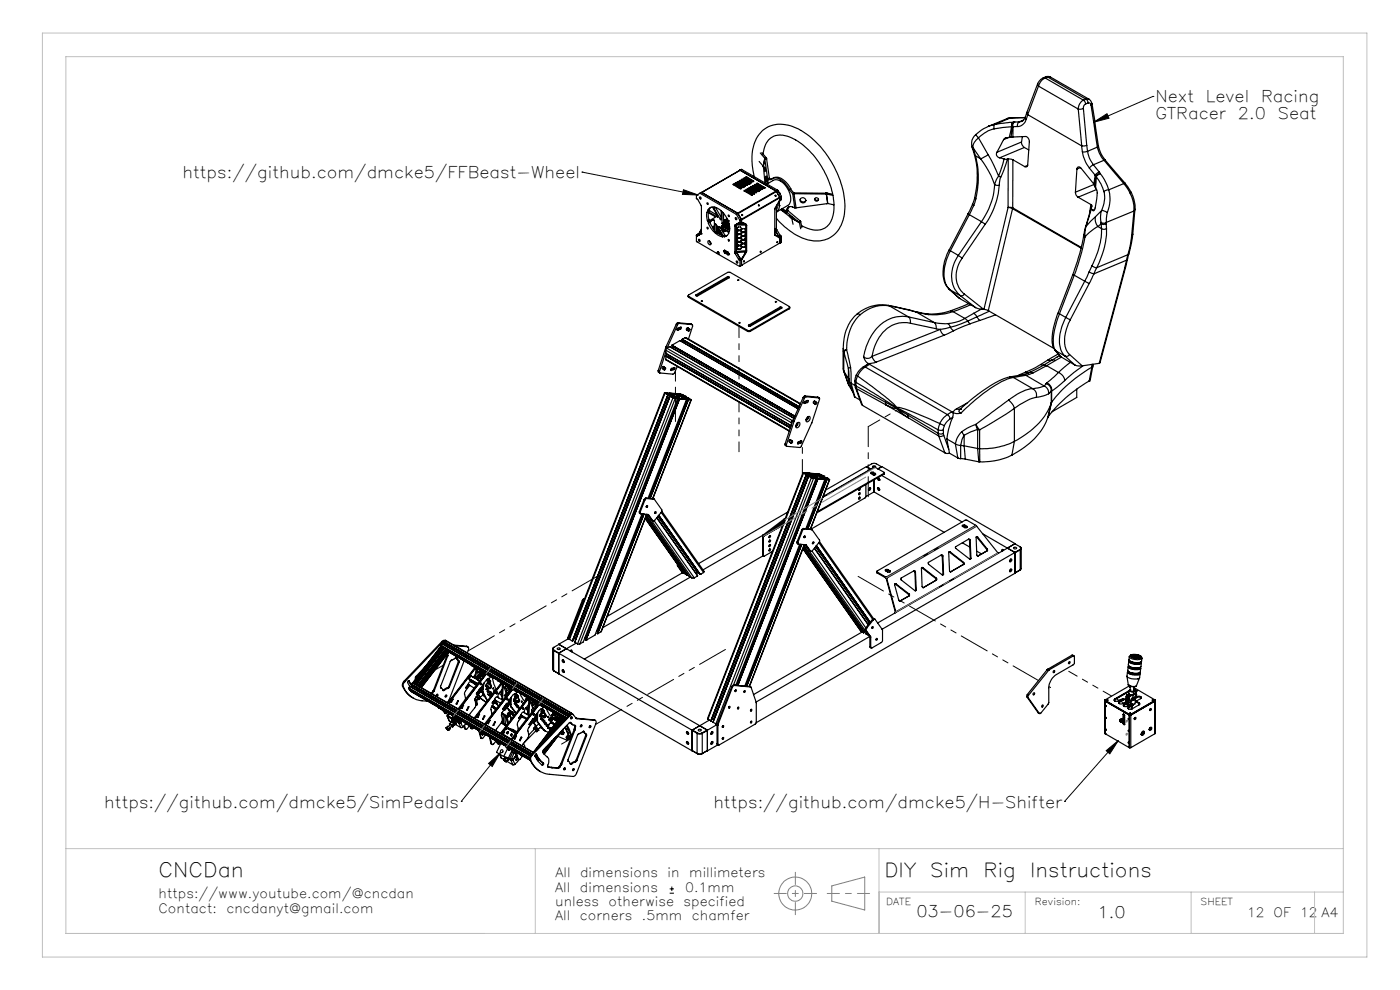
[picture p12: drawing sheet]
<svg xmlns="http://www.w3.org/2000/svg" width="297mm" height="210mm" viewBox="0 0 297 210" stroke-linecap="round" stroke-linejoin="round" font-family="sans-serif">
<defs><g id="words">
<text font-size="4.2" x="33.6" y="186">CNCDan</text>
<g font-size="4.1">
<text x="187.6" y="186">DIY</text>
<text x="197.4" y="186">Sim</text>
<text x="208.7" y="186">Rig</text>
<text x="218.5" y="186">Instructions</text>
</g>
<g font-size="3.4" fill="#010000">
<text x="245.1" y="21.7">Next</text>
<text x="255.8" y="21.7">Level</text>
<text x="267.5" y="21.7">Racing</text>
<text x="245.1" y="25.2">GTRacer</text>
<text x="262.6" y="25.2">2.0</text>
<text x="271.1" y="25.2">Seat</text>
<text x="38.7" y="37.8">https://github.com/dmcke5/FFBeast-Wheel</text>
<text x="22.1" y="171.3">https://github.com/dmcke5/SimPedals</text>
<text x="151.3" y="171.3">https://github.com/dmcke5/H-Shifter</text>
</g>
<g font-size="3.4">
<text x="194.4" y="194.6">03-06-25</text>
<text x="232.8" y="194.7">1.0</text>
</g>
<g font-size="2.7">
<text x="117.8" y="186">All</text>
<text x="123.1" y="186">dimensions</text>
<text x="141.6" y="186">in</text>
<text x="146.2" y="186">millimeters</text>
<text x="33.6" y="190.6">https://www.youtube.com/@cncdan</text>
<text x="117.8" y="189.2">All</text>
<text x="123" y="189.2">dimensions</text>
<text x="145.3" y="189.2">0.1mm</text>
<text x="33.6" y="193.6">Contact:</text>
<text x="48" y="193.6">cncdanyt@gmail.com</text>
<text x="117.8" y="192.2">unless</text>
<text x="117.8" y="195.2">All</text>
<text x="123" y="195.2">corners</text>
<text x="129.1" y="192.2">otherwise</text>
<text x="136.2" y="195.2">.5mm</text>
<text x="145" y="192.2">specified</text>
<text x="146.8" y="195.2">chamfer</text>
<text x="264.6" y="194.5">12</text>
<text x="270.2" y="194.5">OF</text>
<text x="275.8" y="194.5">12</text>
<text x="280.3" y="194.5">A4</text>
</g>
<g font-size="2">
<text x="188" y="192">DATE</text>
<text x="219.5" y="192">Revision:</text>
<text x="254.7" y="192">SHEET</text>
</g>
</g></defs>
<g fill="none" stroke="#000" stroke-width=".25">
<path d="M220.1 17.8l.2 .5M220.1 17.8l-2.3 6M220.3 18.3l-2.3 6M220.3 18.3l8.4 4.8M221.3 16.5l-.5 .4-.7 .9M221.3 16.5h.4M221.7 16.5l-.7 .6-.7 1.2M221.7 16.5l8.2 4.8M221.9 16.3h.9M221.9 16.3h.3M221.9 16.3l-.6 .2M222.2 16.3h.6"/>
<path d="M222.2 16.3l-.5 .2M222.2 16.3l8.2 4.8M222.8 16.3l8.2 4.8M155.5 39.1h.3M155.8 39l-.3 .1 1.5 .9M155.8 39l1.4 .9M155.8 39v.1M155.8 39.1l1.4 .9M156 38.9h.2M156 38.9l1.5 .9h.2v-.2M156.2 38.8h-.2v.1M156.2 38.8v.1"/>
<path d="M156.2 38.8l1.5 .8M156.2 38.9l1.5 .8M156.3 38.9v.2M156.3 39.5v.1M156.4 38.7l1.5 .8 .2-.1M156.4 38.7h.2M156.6 38.6l-.2 .1M156.6 38.6l1.5 .8M156.6 38.6v.1M156.6 38.7l1.5 .8M156.7 39.7l-.1 .1M156.8 39.7l-.1 .2"/>
<path d="M156.8 38.4h.3M157 36.1h.1M157 36.1l-8.2 4.7M157 39.9l-.1 .1M157 36.1l-8.1 4.7 7.6 4.4M157 36.1l7.6 4.4M157.1 39.9v.1M157.1 38.3l-.3 .1 1.6 .9 .1-.2M157.1 38.3v.1M157.1 38.3l1.4 .8M157.1 38.4l1.4 .9M157.2 39.9v.1h-.2"/>
<path d="M157.2 39.9v.1M157.2 40h.1M157.3 35.9l-.3 .2M157.3 35.9l7.7 4.4M157.5 38.1h-.2l1.5 .9 .2-.1M157.5 38.1l-.2 .1M157.5 38.1l1.5 .8M157.5 38.1h.1M157.5 38.1l1.5 .9M157.6 38.2v.1M157.6 38.7v.1M157.6 39.2v.1"/>
<path d="M157.6 39.7v.1M157.7 39.7h.1M157.7 39.6v.1M157.7 37.9l1.5 .9 .2-.1M157.9 37.8h-.2v.1M157.9 37.9h-.2M157.9 37.8v.1M157.9 37.8l1.5 .9M157.9 37.9l1.5 .8M158.1 39.4v.1M158.1 39.5h.1M158.4 37.5l-.3 .1 1.6 1 .1-.2"/>
<path d="M158.4 37.6l-.2 .1M158.4 37.5v.1M158.4 37.5l1.4 .9M158.4 37.6l1.4 .9M158.5 39.1v.2M158.5 39.3h.1M158.7 40h.3M159 39.9l-.3 .1 1.5 .9h.2v-.2M159 39h.1M159 39.9l1.4 .8M159 38.9v.1M159 39.9v.1"/>
<path d="M159 40l1.4 .8M159.2 39.7h.2M159.4 39.6l-.2 .1 1.5 .9h.2v-.1M159.4 39.6l1.5 .9M159.4 38.7h.1M159.4 39.6v.1M159.4 39.7l1.5 .9M159.4 38.7l.1 .1M159.6 39.5l1.5 .9h.2v-.2M159.6 39.5h.2M159.8 39.4l-.2 .1M159.8 39.4l1.5 .8"/>
<path d="M159.8 38.4v.1M159.8 39.4v.1M159.8 39.5l1.5 .8M159.8 38.5h.1M160 37.5a10.7 10.7 0 0 1 1.1-9 6.2 6.2 0 0 1 7.8-1.3 19.8 19.8 0 0 1 10.3 17.7 6.2 6.2 0 0 1-5.4 6.2 11.1 11.1 0 0 1-8.2-3.8l-.9-1M160.1 39.3h.2M160.3 39.1l-.3 .1 1.6 .9 .1-.1M160.3 39.1l1.4 .9M160.3 39.1v.2M160.3 39.3l1.4 .8M160.5 39h.2M160.7 38.9l-.2 .1 1.5 .9 .2-.2"/>
<path d="M160.7 38.9l1.5 .8M160.7 38.9v.1M160.7 39l1.5 .9M161 34.2l.9 1.1M161.3 32.4l.9 1.2M161.6 32.4l1 1.1M161.7 40v.1M161.9 32.7a3.9 3.9 0 0 1 3.6-4.1 10.6 10.6 0 0 1 7 4.2 17.4 17.4 0 0 1 4.3 12.3 3.7 3.7 0 0 1-3.9 3.7l-1.6-.4-1.3-.6M161.9 35.2l.1 .3M161.9 35.3h.1M162 35.4h.1M162 35.3v.1"/>
<path d="M162 35.4l.3 3.4M162.2 39.9h.1M162.2 39.7v.2M162.2 33.7h.1M162.2 33.6h.1M162.2 33.7l.6 4.1M162.2 33.7h.4M162.2 33.6l-.2 1.7M162.2 33.6v.1M162.2 33.6h.4M162.2 33.6l-.3 1.7M162.3 35.6l-.1 .8z"/>
<path d="M162.5 37.4l.1 .7-.1 .5zM162.6 33.5v.1M162.6 33.5l-.4 .1M162.6 33.7l.6 4.1M162.6 33.6v.1M162.7 39l1.3-.7a2.42 2.42 0 0 1 2.9 1.4 3.4 3.4 0 0 1 .5 3.7l-2.4 1.4M162.8 37.8l.2 .3M162.8 37.8h.4M162.8 37.8l-.1 1.2M163 38.1h.4a1.99 1.99 0 0 1 2.7 .4l.9 .9 .5 .8M163 38.1l-.2 .9M163.2 37.8l.1 .1"/>
<path d="M163.3 37.9l.5 .1M163.3 37.9l-.3 .2M163.8 37.9a2.02 2.02 0 0 1 2.8 .6l1.1 1.5M206.2 31l.1 .4M206.2 31l.2 .3M206.3 31.4l.2 .2M206.3 31.4l.4 1.4M206.4 31.3l1.6 2.4M206.4 31.3l.1 .3M206.5 31.6l.4 1.4M206.7 32.8a18.3 18.3 0 0 1 .1 9.2M206.7 32.8l.2 .2"/>
<path d="M206.9 33a18.4 18.4 0 0 1 .1 9.2M206.9 33l1.1 .7M207 28.6l.6 .6M207 28.6h-.1a2.24 2.24 0 0 0-.7 2.4M207.6 29.2l2 3.6M207.6 29.2a2.59 2.59 0 0 0-1.2 2.1M208 33.7l2.3 3.6 .7 1.9M209.6 32.8l2.2 4.6M209.6 32.8l-1.6 .9M209.8 26.8l-1.4 .7-1.4 1.1M210.9 27.3a7.6 7.6 0 0 0-3.3 1.9M211 26.4l-.1 .9"/>
<path d="M211 26.4l-1.2 .4M211 39.2a15.4 15.4 0 0 1-2.8 7.8M211 39.2l1 .1M211.5 32.3a.78 .78 0 0 0 .6 1.2M211.8 37.4l-.5 .8-.3 1M211.8 37.4l.5 .2M212 39.3a16.6 16.6 0 0 1-3 8.2M212.1 33.5l.9 .2M212.3 37.6l-.3 1.7M212.9 29.6l-1.4 2.7M213 33.7l-1.2 3.7M213 33.7l.7 .1"/>
<path d="M213.6 25.2l-3.8 1.6M213.7 33.8l-1.4 3.8M213.7 33.8h.2M213.9 33.8l1 .1M213.9 33.8v10.2M214 29.2l-1.1 .4M214.1 29.2l-.8 .1-.4 .3M214.3 25l-.7 .2M214.3 25l-3.3 1.4M214.5 25l-.9 .2M214.5 29.1l-.4 .1M214.5 25h-.2"/>
<path d="M214.6 26.9l-3.7 .4M214.6 26.9l-.5 2.3M214.6 26.9h.2M214.8 26.9l-.3 2.2M214.9 29.1l2.7-.1a1.01 1.01 0 0 1 .8 1.1l-.4 4.9a.4 .4 0 0 1-.2 .4 .4 .4 0 0 1-.4-.1M214.9 29.1h-.4M214.9 33.9l-.1 10.2M214.9 33.9l2.5 1.4M214.9 26.9h-.1M214.9 26.9v2.2M215 25.9h.1M215 25.9l-4 .5"/>
<path d="M215 25.9a.82 .82 0 0 0-.4 1M215 25.9l-.3 .5 .1 .5M215.3 25.9h-.3M215.3 25.9a.78 .78 0 0 0-.4 1M215.9 26.8l-1 .1M216.2 25.9a.89 .89 0 0 0-.3 .9M216.2 25.9h-.9M216.7 30.1l.1 .5 .5 .7M216.7 30.1l-5.2 2.2M216.9 29l-.2 1.1M217.1 25.5l-.9 .4M217.3 31.3l-5.2 2.2"/>
<path d="M217.3 31.3l1 .5M217.5 25h-3.2M217.5 24.9l-3 .1M217.5 24.8l-.1 .3a1.19 1.19 0 0 1-1.2 .8M217.5 24.8l.2 .5M217.7 25.3a2 2 0 0 1-1.8 1.5M217.8 23.8l.2 .5M217.8 23.8l-.3 1M218 24.3h.1M218 35.1l-.6 .2M218.1 24.3l11.3 6.6M218.1 24.3l-.4 1"/>
<path d="M228.5 35.9a.47 .47 0 0 1 .4-.5 .47 .47 0 0 1 .5 .3l2.7 3.3M228.5 35.9l-.4 4.9M228.7 23.1l.8 7.8M229.2 35.6l-.7 .3M229.4 30.9h.1M229.4 30.9l.2 1.3M229.6 32.2l.7 2.2 .8 1.3M229.8 23l-1.1 .1M229.8 23l.7 7.8M229.9 21.3a1.97 1.97 0 0 0-1.2 1.8M229.9 21.3l.4 .7M230.3 22l-.3 .4-.2 .6"/>
<path d="M230.4 21.1l.3 .3 .2 .4M230.4 21.1h.6M230.4 21.1l-.5 .2M230.5 30.8l-1 .1M230.5 30.8l.2 1.3M230.7 32.1l-1.1 .1M230.7 32.1a5.8 5.8 0 0 0 1.3 2.9M230.9 21.8a.49 .49 0 0 1 .6 .5M230.9 21.8l-.6 .2M231 21.1l.4 .3 .3 .6M231.1 35.7l1.2 1.5M231.5 22.3l.5 3.6"/>
<path d="M231.7 22l-.2 .3M231.7 22l.6 3.7M232 35l-.9 .7M232 35l1.2 1.5M232 25.9l.8 5.3M232.1 39l.2 .4M232.2 25.7l-.2 .2M232.3 25.7l.7 5.3-.2 .2M232.3 39.4l.1 .4M232.3 37.2l.1 .2M232.3 37.2l-.2 1.8M232.4 39.8l.2 .4"/>
<path d="M232.4 39.9l-.3-.8-4 1.7M232.4 37.4l.2 .1M232.4 37.4l-.1 2M232.6 37.5l-.2 2.3M232.6 37.5a8.6 8.6 0 0 1 1.6 3.2M232.8 31.2l.5 1.5 .9 1.3M232.8 31.2l-2.1 .9M233 31l.5 1.4 1 1.6M233.2 36.5l.2 .3M233.2 36.5l-.9 .7M233.4 36.8a10.2 10.2 0 0 1 1.8 3.5M233.4 36.8l-.8 .7"/>
<path d="M233.4 36.8l-1 .6M233.4 36.8h.1M234.2 34l4.2 4.9M234.2 34l-2.2 1M234.5 34l4.2 4.9h-.3M234.5 34h-.3M238.4 38.9l1.3 2M238.4 38.9l-3.2 1.4M238.7 38.9l1.2 1.8M147.7 49.9l.1 1.4 4.4 2.5M147.7 49.9h.1M147.7 49.9l.3 .1"/>
<path d="M148.1 49.7h.1M148.1 49.7l-.4 .2M148.1 49.7l.2 .1M148.2 49.6l.1 .1M148.2 49.6l-.1 .1M148.2 50.8h.2a.19 .19 0 0 1 .1 .2 .19 .19 0 0 1-.2 .2zM148.3 49.8h.1M148.3 49.5l-.1 .1M148.3 49.8l-.3 .2M148.3 49.7h-.2M148.3 49.7v.1M148.3 49.5v.1"/>
<path d="M148.3 49.6v.1M148.3 49.6v.2M148.5 41l-.8 .4v.7l.3 .2 .8 1.4v5.9l-.8 .4M148.5 41l7.7 4.5M148.8 49.6h.1M148.8 48.8l-.5 .8M148.8 48.6l-.5 .9M148.8 40.8l-.3 .2M148.8 40.8l7.7 4.5M150 45l1.7 1-1.5 .9-.1-.1M150 45l-.1 .9 .2 .9M150 45h.1"/>
<path d="M150.1 44.7l.1 .2M150.1 44.7l.5-.6 .6-.2 1.1 2-.1 .1M150.2 51.1l.5 .2a.33 .33 0 0 1 .2 .4 .33 .33 0 0 1-.4 .2l-.3-.3zM150.2 44.9l2 1.1M150.2 45.1l.2 1.5M150.3 47.2v.1M150.3 47.3l.4 1 .7 .8M150.4 46.6l.2 .2M150.4 46.6l-.3 .2M150.4 44.5l.1 .2M150.4 44.5l-.3 .2M150.5 51.1l.3 .6"/>
<path d="M150.5 44.7l-.3 .2M150.5 44.7l1.6 .9M150.6 47.2l1 1.5M150.6 47v.2M150.6 47l-.3 .2M150.6 47.2l-.3 .1M150.8 44l-.4 .5M151.3 46.6l.3 .2v2.3h-.2M151.3 46.6l-1 .6M151.3 46.6l-.7 .4M151.4 44.1v-.1a1.83 1.83 0 0 1 1.6 .8v1.8h-.2M151.4 44.1l1.4 2.5"/>
<path d="M151.6 47.9l-.5 .3M151.6 48.3l-.3 .1 .3-.1M151.6 48.4l-.3 .1M151.6 48.4l-.2 .1M151.6 49l-.2 .1M151.6 48.6l-.1 .1M151.7 43.9l-.3 .2M151.7 47.6l.2-.1 1.4 2.6-.1 .1M151.7 49.3l.1 .2M151.7 47.6v1.7M151.8 44l1.2 2.1M151.8 49.5l.9 .6 .5 .1"/>
<path d="M151.8 47.5l-.1 .1M152 49.1l.1 .2M152 49.1l-.3 .2M152 47.8v1.3M152 48h.1l-.1 .1M152.1 49.3l1.1 .6M152.1 49.3l-.3 .2M152.2 48.1h-.2M152.2 53.5l.1-.1 .1 .1 .1 .5 4.4 2.5 .1-1.3M152.2 53.5v.3M152.3 48.3l-.3 .1M152.3 48.3l-.3 .2"/>
<path d="M152.3 46h-.1M152.3 49.5l.5-.3-.4 .3M152.4 53.4l-.2 .1M152.4 48.3l.1-.2 2.1 1.2-.4 .7-.6 .2M152.4 48.3l1.1 1.8M152.4 48.5l-.4 .2M152.5 53.6l-.3 .2M152.5 48.7l-.5 .3M152.6 48.2l-.2 .1M152.6 48.9l-.6 .3M152.7 49l-.6 .3M152.8 49.1l-.5 .3"/>
<path d="M152.9 48.3l.9 1.6M153 49.5l-.4 .2M153 46.5l-.2 .1M153 48.4h.1M153 48l.1 .3M153.1 48.3l1.5 .8M153.2 45.1v-.1l.6 .6 .6 1.2v.1l-1.1 .7-.1-.2M153.2 45.1v2.3M153.2 48.5l-.1 .1M153.3 45l-.1 .1M153.3 50.2h-.1M153.3 48.6l-.2 .1"/>
<path d="M153.4 47.8l.1 .3M153.4 47.8l-.4 .2M153.5 48.1l-.4 .2M153.5 48.1l1.3 .8M153.5 50.1l.1 .1M153.5 47.2l.2 .2M153.5 47.2l-.3 .2M153.5 45.2v2M153.5 48.7l-.3 .2 .4-.2M153.6 48.7l-.4 .3M153.7 53.5v.1M153.7 53.1v.4"/>
<path d="M153.7 48.8l-.4 .2M153.7 53.1l.8 .4 .1 .5h-.2M153.7 53.1h.1M153.7 53.6l.7 .4M153.8 49.9l.2 .1M153.8 49.9l-.3 .2M153.8 53.5h.1M153.8 53.3h.1M153.8 53.2v.3M153.8 53.5h-.1M153.9 53.5l.7 .4M153.9 48.9l-.5 .3 .6-.2"/>
<path d="M153.9 53.5l.4 .2M153.9 53.2v.3M153.9 53.5l.7 .4-.2 .1M153.9 53.5l-.2 .1M154 50l-.4 .2M154.2 53.3l-.3 .2M154.2 49.9l-.2 .1M154.2 46.4l-.7 .4 .8-.4M154.3 53.6v.1M154.3 58.7h.4v.2M154.3 58.9h.4M154.3 58.7l-6.6 3.8"/>
<path d="M154.3 53.7v.1M154.3 58.7v.2M154.3 58.9l-6.6 3.8M154.3 53.8l.3 .1M154.4 46.6l-.9 .6M154.4 46.7l-.9 .5M154.4 46.8l-.9 .5M154.4 47.2a2.19 2.19 0 0 1 .3 2l-.1-.1M154.4 46.9h.1M154.4 53.5l-.1 .1M154.4 47.2l-1.4 .8M154.4 47.2l-1 .6"/>
<path d="M154.5 53.6l-.2 .1M154.6 53.9v.1M154.6 53.9h.1M154.6 53.6l-.3 .2M154.6 47.3l-1.2 .7M154.7 47.4l-1.2 .7M154.7 58.9l-6.7 3.9h-.3v-.3M154.7 47.7l-1 .6M154.7 49.1h-.1M154.7 47.8l-.9 .5M154.8 48.1l-.7 .4M154.8 48l-.8 .4"/>
<path d="M154.8 48.5l-.4 .1M154.8 48.4l-.4 .2M155.9 53.5l.1 .3M155.9 47.9v5.6M156 47.7l-.1 .2M156 53.8l.7 1.2M156 46.2h.2a.19 .19 0 0 1 .1 .3 .19 .19 0 0 1-.2 .1zM156.2 55.4l.3 .1v.3zM156.2 53.3l.1 .3M156.2 45.5l.8 1.3M156.2 47.7l-.3 .2M156.2 53.3l-.3 .2"/>
<path d="M156.2 47.7v5.6M156.2 47.7l2.1 .1M156.3 47.5l-.1 .2M156.3 47.5l-.3 .2M156.3 53.6l-.3 .2M156.3 53.6l.7 1.2M156.3 47.5l1.9 .1M156.4 48.5l.2 .3M156.4 49.3l.2 .3M156.4 50.1l.2 .3M156.4 50.9l.2 .3M156.4 51.7l.2 .3"/>
<path d="M156.4 52.5l.2 .3M156.5 45.3l-.3 .2M156.5 45.3l.8 1.3M156.6 48.8h.5M156.6 48.8v.1M156.6 49.6v.1M156.6 50.4v.1M156.6 51.2h.5M156.6 51.2v.1M156.6 52h.5M156.6 52v.1M156.6 52.8h.5"/>
<path d="M156.6 52.8v.1M156.6 52.1l-.3-.4 .3-.3h.5l.2 .3-.2 .4M156.6 49.7l-.3-.4 .3-.3 .5-.1 .2 .4-.2 .4M156.6 49.7h.5M156.6 48.9l-.3-.4 .3-.4h.5l.2 .4-.2 .4M156.6 52.9l-.3-.4 .3-.3h.5l.2 .3-.2 .4M156.6 52.9h.5M156.6 52.1h.5M156.6 48.9h.5M156.7 47.3l.3 .1M156.7 55v.1M156.7 47.3l-.7 .4"/>
<path d="M156.7 47.3l-.4 .2M156.7 55.1l.3 .1M157 47.4h.1M157 55.2h.1M157 54.8l.1 .1M157 46.8v.6M157 47.1l-.3 .2M157 54.8l-.3 .2M157 54.8h.4M157.1 54.9l-.4 .2M157.1 54.9l.2 .1M157.1 50.4l.2-.3-.2-.4-.5 .1-.3 .3 .3 .4"/>
<path d="M157.1 50.4l-.5 .1M157.1 51.3l.2-.4-.2-.4h-.5l-.3 .4 .3 .4M157.1 51.3h-.5M157.1 48.8v.1M157.1 49.6v.1M157.1 50.4h.1M157.1 51.2v.1M157.1 52v.1M157.1 52.8v.1M157.1 49.6h-.5M157.1 50.4h-.5M157.1 54.9h.2"/>
<path d="M157.2 50.5l.2-.4h.5l.3 .4-.3 .3M157.2 50.5l.2 .4M157.2 49.7l.2 .4M157.2 52.1l.2-.4h.5l.3 .4-.3 .3M157.2 51.3l.2 .3M157.2 52.1l.2 .3M157.2 48.9l.2 .3M157.2 50.5l.2 .3M157.3 55v.1M157.3 55l-.3 .2M157.3 56.2h.1M157.3 56.3h.1"/>
<path d="M157.3 47.3h.1M157.3 56.3l-.3 .2M157.3 46.6l-.3 .2M157.3 47.2l-.3 .2M157.3 46.6v.7M157.3 55v1.3M157.3 55.1l-.3 .1M157.3 48.5l-.2 .3M157.3 49.3l-.2 .3M157.3 50.1l-.2 .3M157.3 50.9l-.2 .3M157.3 51.7l-.2 .3"/>
<path d="M157.3 52.5l-.2 .3M157.3 54.9l-.1 .1h.1M157.3 54.9l.1 .1M157.4 45.5l.1 .2M157.4 54.8l-.1 .1M157.4 51.6h.5M157.4 49.2h.5M157.4 52.4h.5M157.4 49.2h.1M157.4 50.8v.1M157.4 52.4h.1M157.4 50.8h.5"/>
<path d="M157.4 55h-.1M157.4 54.8h.1M157.5 54.8l-.1 .2M157.5 47.2l-.5 .2M157.5 47.2l.7 .4M157.5 47.2l.8 .5M157.8 55.3v.1M157.9 40.5l1.5 .9 .2-.2M157.9 50.8l-.5 .1M157.9 50l-.5 .1M157.9 49.2h-.5M157.9 49.2h.1"/>
<path d="M157.9 50h.1M157.9 50.8h.1M158.1 40.4h-.2v.1M158.1 40.5h-.2M158.1 40.4l1.5 .8M158.1 40.4v.1M158.1 40.5l1.5 .8M158.2 51.3l-.3-.4h-.5l-.2 .4M158.2 49.7l-.3-.4h-.5l-.2 .4M158.2 49.7l-.3 .3M158.2 51.3l-.3 .3M158.2 48.9l-.3-.4h-.5l-.2 .4 .2 .3"/>
<path d="M158.2 48.9l-.3 .3M158.2 50.4l-.3 .4M158.2 47.6l.1 .2M158.2 53.4l-.8 1.4M158.2 53.4l-1.9 .2M158.2 47.6l.1 .1M158.2 53.4l.1 .1M158.3 53.2l-.1 .2M158.3 47.8v5.4M158.3 53.2l-2.1 .1M158.3 47.8h.1M158.3 53.2h.1"/>
<path d="M158.3 47.7l.1 .1M158.3 40.3l1.5 .8h.2v-.1M158.3 40.2h.2M158.3 53.5l-.8 1.3M158.4 53.2l-.1 .3M158.4 47.8v5.4M158.5 40.1h-.2v.2M158.5 40.1l1.5 .9M158.5 40.1v.1M158.5 40.2l1.5 .9M159.6 41.2v.2M160 41v.1"/>
<path d="M160 41.1h.1M160.4 40.7v.1M160.4 40.8h.1M160.9 43.5l.1 .2M160.9 40.6h.1M160.9 40.5v.1M161.3 40.2v.1M161.3 40.3h.1M161.4 53.3l-.1 .1M161.7 40.1h.1M164.4 48.6l.1 .3M164.4 49.8v.1l.9 .5"/>
<path d="M164.4 49.9h.1M164.5 41.4l.1 .3M164.5 48.9l.7 1.2M164.5 48.9l-.1 .9M164.6 40.5l.1 .1M164.6 40.5l-8.1 4.7M164.7 48.4l.1 .3M164.7 40.6l-8.1 4.7 .7 1.2 8.1-4.7M164.7 40.6l.7 1.2M164.7 48.4l-.3 .2M164.7 43.7v4.7M164.7 43.6v.9"/>
<path d="M164.8 48.7l-.3 .2M164.8 48.7l.7 1.2M164.8 43.5l-.1 1.2M164.9 51.3v.2zM164.9 51.3v.1M165 40.3l.1 .1M165 40.3l-.4 .2M165.1 40.4l-.4 .2M165.1 40.4l.7 1.3M165.2 50.1v.1M165.2 50.1v.3M165.2 50.3v.1"/>
<path d="M165.2 50.3h.3M165.2 50.2v.1M165.2 50.3l.1 .1M165.2 50.2l.3 .1M165.3 40.8l.2 .4-.2-.4M165.3 43.6h.1M165.3 43.6l-.1-.8v.2a1.99 1.99 0 0 1-.5 2.1M165.3 51.6h.1M165.4 41.8l.1 .1M165.5 51.5l-8.2 4.7M165.5 42.6l-1.1 1.7v5.5M165.5 51.5l-.2 .1"/>
<path d="M165.5 41.9v.7M165.5 50.3v1.2M165.5 41.9l-8.2 4.8M165.5 50.3l-.2 .1M165.5 49.9l.1 .1M165.5 49.9l-.3 .2M165.6 50l-.4 .2M165.6 50l.2 .1M165.6 44.5l2.3 1.7M165.8 41.7v.1M165.8 51.4l-.4 .2M165.8 41.8l-.3 .1"/>
<path d="M165.8 41.7l-.4 .1M165.8 41.8v.6l-.3 .2M165.8 50.1v1.3M165.8 50.1l-.3 .2M165.8 51.4l-.3 .1M165.8 44.3l1.1 .7M165.9 44.5l1 .7zM165.9 44.3l.9 .5M166.8 44.8v.1M166.8 44.9l.1 .1M166.9 45l2.6 2.2M166.9 44.9h-.1"/>
<path d="M166.9 44.9v.1M167 44.8l-.1 .1M167.1 44.6h.1M167.1 44.6v.1M167.1 44.6l2.6 2.2M167.4 43.9l-.4 .9 .1-.6zM167.4 45.7l.7 .4zM167.5 40.2l.7 .9M167.5 46l.5 .3M167.7 40l-.2 .2M167.7 40l.8 .9M167.9 46.2h.1"/>
<path d="M167.9 46.2l.1 .1M168 46.3h.1M168 46.3l1.6 .9M168 46.3l.2 1.3M168.2 41.1h.3M168.2 41.1l.4 3M168.5 40.9h.1M168.5 41.1l.4 3M168.5 41.1l6.6 .1M168.5 40.9l-.3 .2M168.5 40.9v.2M168.5 40.9l6.7 .1"/>
<path d="M168.6 44.1a1.06 1.06 0 0 0-1.1-.3 1.06 1.06 0 0 0-.7 1M168.6 44.1h.3M169.5 47.2h.1M169.6 47.2h.1M169.6 47.2l.3 1.3M169.7 46.8l-.2 .4M169.7 46.8l.1 .1M169.8 42.3a.64 .64 0 0 0 .5 .5 .64 .64 0 0 0 .7-.3M169.8 46.9l.1 .1M169.8 46.9l-.2 .3M169.9 47l-.3 .2M169.9 47l.2 1.3"/>
<path d="M172.8 42.1a.46 .46 0 0 0 .4 .4 .46 .46 0 0 0 .4-.2M175.1 41.2h.1M175.1 41.2h.2M175.2 41h.1M175.2 41l-.1 .2M175.3 41.2h.1M175.3 41.2l.3 2M175.3 41h.2M175.3 41.2l1.4 .2M175.3 41v.2M175.5 41l-.2 .2M175.5 41l1.1 .2"/>
<path d="M175.6 43.2l-6.7 .9M175.6 43.2l1.3 .3M201.4 53a8.4 8.4 0 0 0-.7 7.5l.7 .8M201.4 53l.2 .2M201.6 53.2a8.2 8.2 0 0 0-.7 7.5l.5 .7M201.6 53.2l1.7 1M203.3 54.2l.8 .5M203.3 54.2a6.3 6.3 0 0 0 .2 8.3l.3 .3M204.1 54.7a5.5 5.5 0 0 0 .5 7.7M205.4 45.3l.2 .2M205.4 45.3l-4 7.7M205.6 45.5l2.6 1.5"/>
<path d="M205.6 45.5l-4 7.7M206.3 43.3l-.9 2M206.3 43.3l.3 .3M206.6 43.6l-1 1.9M206.8 42l-.5 1.3M206.8 42l.2 .2M207 42.2l-.4 1.4M208.2 47l.8 .5M208.2 47l-4.9 7.2M209 47.5l-4.9 7.2M213.9 44l.9 .1M213.9 44l.9 .3"/>
<path d="M213.9 44l-5.2 21.6M214.8 44.3l-5.1 21.6M214.8 44.3l14.5 8.3M214.8 44.1v.2M214.8 44.1l14.6 8.4M227.6 58.3l.3 .1M227.6 58.3l-3.2 8.2M227.9 58.4l2.2 1.2M227.9 58.4l-3.1 8.2M228.1 40.8l.2 .6 .4 .4M228.7 41.8l2.7 1.6M229.9 49.8a40.5 40.5 0 0 1-2.3 8.5"/>
<path d="M229.9 49.8l.3 .5M230.1 59.6l1 .5M230.1 59.6l-4 7.7M230.2 50.3l-.8 3.3-1.5 4.8M230.3 48l-.4 1.8M230.3 48l.1 .1M230.4 48.1l-.2 2.2M231 57.7l-.9 1.9M231 57.7l1.1 .4M231.4 43.4a.36 .36 0 0 1 .3 .3 .36 .36 0 0 1-.2 .4v.2M231.4 43.4l-.2 1.7M231.5 44.1l-1.2 3.9"/>
<path d="M231.5 44.3l-1.1 3.8M231.5 44.3l.3 .3M231.6 56.4l-.6 1.3M231.6 56.4l1.1 .4M232.1 58.1l-1 2M232.2 44.4l-.4 .2M232.4 46l-2 2.1M232.4 46a2.34 2.34 0 0 0 .5 2M232.6 40.2a8.9 8.9 0 0 1-.5 4.5l-.3-.1M232.6 40.2l-3.9 1.6M232.7 56.8l-.6 1.3M232.9 48l-1.8 1.3-.9 1"/>
<path d="M232.9 48l.8 .5M233.6 47.2a1.02 1.02 0 0 0 1.1 0M233.6 47.2v.3M233.6 47.5l-.7 .5M233.6 47.5l.1 1M233.7 48.5a17.1 17.1 0 0 1-2.1 7.9M233.7 44.7l-1.3 1.3M233.7 44.7l1.2 .4M233.7 44.7l-.2 1.2 .1 1.3M234.2 40.7a6 6 0 0 1-.5 4M234.7 47.4l-.6 .2-.5-.1M234.7 47.2v.2"/>
<path d="M234.7 47.4v1.1M234.7 48.5a17.2 17.2 0 0 1-2 8.3M234.7 48.5l-.3 .1-.7-.1M234.9 45.1l-.2 2.1M235.2 40.3a7.2 7.2 0 0 1-.3 4.8M235.2 40.3l-.7 .1-.3 .3M238.6 56.9l-5.4 20.2M238.8 56.8l-5.4 20.2-.2 .1M238.8 56.8l-.2 .1M239 55.2l-.4 1.7M239 55.2l-6.9 2.9M239.2 55l-.4 1.8"/>
<path d="M239.2 55l-.2 .2M239.3 54l-.3 1.2M239.3 54l-6.6 2.8M239.5 53.9l-.3 1.1M239.5 53.9l-.2 .1M239.7 40.9l.2 .4a7.1 7.1 0 0 1 .7 3.5M239.9 40.7l.7 1.6 .2 1.3v.8M239.9 40.7l-.2 .2M240.1 50l-.3 2-.5 2M240.3 49.7l-.8 4.2M240.3 49.7l-.2 .3M240.6 44.8l-5.9 2.4"/>
<path d="M240.6 44.8l-.5 5.2M240.8 44.4l-.2 .4M240.8 44.4l-.5 5.3M139.6 78.6v.3l.3 .2M139.6 78.6l.3 .2M140.7 77.7l.4 .3M140.8 77.7h.1M140.8 77.7l.2 .3a.25 .25 0 0 1 .2 .2 .25 .25 0 0 1-.3 .2M140.8 77.7a.36 .36 0 0 0-.3 .5 .36 .36 0 0 0 .4 .2M140.8 78.4h.1M140.9 77.9v.2l-.2 .2M141.3 75h.1"/>
<path d="M141.3 73.7h.1M141.3 76.2l26.1 15.3M141.3 74.7l-1.4 4.1M141.3 73.7l.2 .1M141.3 73.7l-1.7 4.9M141.3 74.3l26.6 15.4M141.3 74.3v.7l26.5 15.3M141.3 75.5v.7M141.3 75.6l26.4 15.2M141.3 75.5l26.4 15.3M141.3 75.5l26.4 15.2M141.3 73.7l.2 .2"/>
<path d="M141.3 76.2l26.2 15.2M141.5 73.9l-.2 .4M141.5 73.9l26.6 15.3M141.5 73.9l.6-.4 26.3 15.2M141.5 73.8h.1M141.7 75.7h.1M141.9 75.3l-.2 .4M142.1 73.5h.1M142.3 78.5l.1 .1M142.6 73.3h.1M142.6 73.2l26 15.1M142.6 73.2l1.7-1 25 14.5"/>
<path d="M142.6 73.3l26 15M142.6 73.2v.2l26 15M142.7 78.2l-.4 .2M142.7 78.2l.3 .2M142.9 73.5h.1M142.9 73.5l-.2 .4M142.9 78l-.2 .2M143 78.4l.1-.1a.2 .2 0 0 0 .1-.2 .2 .2 0 0 0-.1-.1 .62 .62 0 0 0-.8 .6h.1M143 78.4l-.6 .2M143.5 68.7l.2 .2M143.5 68.7l-2.2 5M143.6 69.9l.2 .2"/>
<path d="M143.7 77.7l-.9 1.7-2.8-.3-.1-.3M143.7 68.9l-2.2 4.9M143.8 68.5l-.3 .2M143.8 68.5l.3 .1M143.8 68.5l2.7 .2M144.1 68.6l-.4 .3M144.1 69.7l-.4 .1M144.1 68.6l2.7 .3M144.1 69.7l.3 .1M144.3 69.5l-.2 .2M144.3 72.3h.1M144.4 69.8a.19 .19 0 0 0 .2-.2 .19 .19 0 0 0-.2-.2l-.7 .4-.1 .1 .2 .2"/>
<path d="M144.4 69.8l-.6 .3M144.7 72l24.8 14.3M144.7 72v.1l24.7 14.3M144.7 72l24.8 14.2M145.1 72.3h.1M145.1 72.3l-.2 .3M145.3 71.6h.2l24.3 14M145.3 71.6l-.6 .4M145.3 71.6l24.5 14.1M145.7 70h.1M145.9 69.5l.1 .2M146 62.7l.1 .4"/>
<path d="M146 69.7l-.1 .4M146 69.7l.3 .1M146.1 62.9v-.3l8.5-4.9 12.8 7.3v.3M146.1 62.9l12.5 7.2M146.1 62.9v.2M146.1 63.1l12.5 7.2M146.3 69.8v.1a.34 .34 0 0 1-.3 .3 .34 .34 0 0 1-.3-.2M146.3 69.8a.32 .32 0 0 0-.5-.3 .32 .32 0 0 0-.1 .5M146.5 68.7l.4 .2M146.5 68.7l.3 .2M146.8 68.9l.1 .3-.9 2.7M147.7 62.7h.1"/>
<path d="M147.7 62.5v.2M156.7 68.5l.3-.1zM158.6 70.1h.5M158.6 70.3h.5M158.6 70.1v.2M158.8 69.2h.1M158.9 69v.2M159.1 70.1v.2M164.5 64l.2 .1zM165.5 65.1h.3v.3M165.5 65.3h.3M165.5 65.1l-6.6 3.9"/>
<path d="M165.5 65.1v.2M165.5 65.3l-6.6 3.9M165.8 65.4l-6.6 3.8a.23 .23 0 0 1-.3 .1 .23 .23 0 0 1-.1-.3h.1M167.4 65.3l-8.3 4.8M167.4 65.3v.2M167.4 65.5l-8.3 4.8M167.5 65.1l-.1 .4M178.9 73.9v4.5M178.9 73.9v.6M178.9 74.5l.1 .2M178.9 78.4l.1 .3M178.9 78.6l1.2 3.2"/>
<path d="M178.9 74.5v3.9M179 74.7l1 3.5M179 78.7l1 1.6M179 74.7v4M179 78.7l1.1 3.1M179.6 74.1l.8 3.9M179.6 74.1l-.7 .4M179.6 74.1l-.6 .6M180 78.2l.1 2.2M180 78.2v2.1M180.4 78l.2 3.3M180.4 78l-.4 .2"/>
<path d="M181.6 79.6l-.2 1.2M181.6 79.6l.3 .2M181.8 66.7a9.2 9.2 0 0 0-2.9 7.2M181.8 66.7l.3-.1 .4 .1M181.9 79.8l1.9 1.3a40.3 40.3 0 0 1 6.4 5.3v.1M181.9 79.8l-.3 1.3M182.5 66.7a9.9 9.9 0 0 0-2.9 7.4M183.2 77.8l-.9 .8-.7 1M183.2 77.8h.4M183.2 75.6l.5 1.1 .5 .4M183.6 77.8l-1.1 1-.6 1M183.6 77.8l17.4 10.1"/>
<path d="M184.2 77.1l.3 .2M184.5 77.3h-.5l-.8 .5M184.5 77.3l-.9 .5M184.5 77.3l17.4 10M185 75.6a1.2 1.2 0 0 1-1.8 0M185 75.6l.3 .7 .5 .5M185.8 76.8l-1.6 .3M188.4 64.8a7.9 7.9 0 0 0-6.6 1.9M188.7 64.9l-.3-.1 5.8 1.3M188.7 64.9a7.3 7.3 0 0 0-6.2 1.8M188.7 64.9l5.6 1.3M188.7 64.9l4.1 2.3"/>
<path d="M192.8 67.2a7.5 7.5 0 0 0-8.2 4.4 12.4 12.4 0 0 0-1.4 4M192.8 67.2a1.59 1.59 0 0 1 .3 1.4M192.8 67.2l5.4 1.2M193.1 68.6a6.4 6.4 0 0 0-7.2 4.1l-.9 2.9M193.1 68.6l5.5 1.1M194.2 66.1l2.1 .4M194.2 66.1l.1 .1M194.3 66.2l2.1 .5M194.3 66.2l3.9 2.2M196.3 66.5l.4 .1M196.3 66.5l.1 .2M196.4 66.7h.6"/>
<path d="M196.7 66.6l.3 .1M198.2 68.4a1.46 1.46 0 0 1 .4 1.3M198.2 68.4l2.9 .2M198.6 69.7l.9 .2M199.5 69.9l.3 .7 .5 .5M199.5 69.9l-14.5 5.7M200.3 71.1l-14.5 5.7M201.1 68.6l.5 .8M201.4 61.3l2.2 2M201.4 61.3v.1M201.4 61.4l2.4 1.4M201.4 61.4l2.2 1.9"/>
<path d="M201.6 69.4l-2.1 .5M201.6 69.4l.7 .8M201.7 65.9a13.5 13.5 0 0 1-5 .7M201.7 65.9l.5 .2M202.2 66.1l-2.5 .6h-2.7M202.2 66.1l2.5 1.4M202.3 70.2l-2 .9M203.6 63.3l3.4 2M203.8 62.8l3.2 2.5M204.6 62.4l-.3 .3-.5 .1M204.6 62.4l4.1 3.2M204.7 67.5l-.4 .3a8.8 8.8 0 0 1-3.2 .8"/>
<path d="M204.7 67.5l.6 .6M205.3 68.1l-3.7 1.3M205.3 68.1l.5 .6M205.5 64.4l-3.8 1.5M205.8 68.7l-3.5 1.5M205.9 64.7l-3.7 1.4M206.6 66.5l.7 .7M206.6 66.5l-1.9 1M207 65.3l1.7 .3M207.3 67.2l.6 .8M207.3 67.2l-2 .9M207.9 68l-2.1 .7"/>
<path d="M208.2 65.6l-1.6 .9M208.7 65.6h.1M208.7 65.6l1 .3M209.7 65.9l13.9 8M209.9 66l-2.6 1.2M211.2 66.8l-3.3 1.2M214.2 80a25.9 25.9 0 0 0-9.6 5.9l-.9 .9M214.2 80l.8 .1M216.8 79.5l.8 .1M216.8 79.5l-2.6 .5M217.6 78.9l.4 .2 .3-.1M217.6 78.9l-1.6 .7"/>
<path d="M217.6 79.6l-2.6 .5M217.6 79.6l3.9 2.3M219.2 79.1l-.7-.1-1.7 .5M219.2 79.1l-1.6 .5M220.8 77.3l-3.2 1.6M220.8 77.3l.6 .1M221.4 77.4l.6 .2M221.4 77.4l-3.1 1.6M222 77.6l-2.8 1.5M222 77.6l2.5 1.4M222.4 76.3l.8 .1M222.4 76.3l-1.6 1"/>
<path d="M223.2 76.4l.7 .1M223.2 76.4l-1.8 1M223.8 74.3l1.3 1.4M223.8 74.3l.1 .1M223.9 76.5l-1.9 1.1M223.9 74.4l2 1.1M223.9 74.4l1.2 1.3M224.4 66.5a12.8 12.8 0 0 0-1 7l.4 .8M224.4 66.5l.4 .1M224.5 75.1l-2.1 1.2M224.5 79l-2.4 2.2M224.5 79a2.01 2.01 0 0 1 1.3 1.7"/>
<path d="M224.8 66.6a12.6 12.6 0 0 0-1.1 7.3l.2 .5M224.8 66.6l1.3 .7M224.8 75.5l-1.6 .9M225.1 75.7l3 1.8M225.1 75.8l-1.2 .7M225.9 75.5l2.2 2M226.1 67.3l.9 .5M226.1 67.3a8.2 8.2 0 0 0-.7 7.6l.5 .6M226.9 75.2a.78 .78 0 0 1-1 .3M226.9 75.2l2.7 2.4M227 67.8a7.6 7.6 0 0 0-.7 6.6l.6 .8M227.1 76.9l-2.6 2.1"/>
<path d="M228.1 77.5l.7 .1h.8M229.8 77.6l-4 3.1M231.1 60.1l-4.1 7.7M231.6 77.9a29.1 29.1 0 0 0-8.5 7.4M231.6 77.9h.1M231.6 77.9l-.5 2.9M231.6 77.3v.6M231.8 77.6l-.2 .3M231.8 77.6l-.5 2.8-.2 .4M231.8 77.2v.4M233.2 77.1l-3.6 .5M141 83.3l-20.3 52.2 .1 .1"/>
<path d="M141.1 83.4l.6 .3M141.1 83.4l-20.3 52.2M141.4 83.4l.7 .3M141.4 83.4h.3M141.4 83.4h.1M141.5 83.6h.1M141.5 83.6h.2v.1M141.5 83.6l.3 .2M141.7 83.4l-.7-.1 .1 .1M141.7 83.4l-.1 .1M141.7 83.7l.1 .1M141.7 83.7l-20.3 52.3"/>
<path d="M141.8 83.8l-20.3 52.2M142 83.4l1.6 .2M142 83.4h.1M142 83.4l-.1 .2M142.1 83.4l.2 .1M142.1 83.4l-.1 .2M142.1 83.7h.6M142.1 83.7l.1 .1M142.1 83.7l-20 51.8M142.2 84l.4 .2 .2-.1M142.2 84l.6 .4M142.2 84l-20.3 52.3"/>
<path d="M142.2 83.8l.6 .3M142.2 83.8l-20.1 51.7M142.3 83.5h.1M142.3 83.5l-.1 .2M142.4 83.5l.3 .1M142.4 83.5l-.1 .2M142.6 83.9l.5 .2zM142.7 83.7h.1M142.7 83.6v.1M142.7 83.6l-.1 .1M142.8 84.4l.4 .2M142.8 84.4l-20.3 52.2"/>
<path d="M142.8 84.1h.1M142.8 84.1l-.1 .1M142.9 83.7v.1l.7 .4M142.9 83.7v.1M143 84.2h.1M143 84.2l.4 .3 .3 .1M143 84.2h.5M143.2 83.5l.4 .3M143.2 83.5h-.7l.4 .2M143.2 83.5l-.1 .4M143.2 84.6h.5M143.2 84.6l-20.2 52"/>
<path d="M143.3 83.5l.8 .4M143.3 83.5h.1M143.3 83.5l.3 .1M143.5 84.2l.1 .1M143.5 84.2l-.1 .3M143.6 83.6l-.1 .1M143.6 84.2l.8 .4 .7 .1-.4-.3M143.6 83.8h.1M143.6 83.8l-.2 .3M143.6 83.8l.4 .1M143.6 84.3l.4 .1M143.6 83.8l-.1 .4"/>
<path d="M143.6 84.3l-.1 .2M143.7 84.6h.1M143.7 84.6l-20 51.6-.7 .4M143.9 83.5l.8 .2 .8 .4M143.9 83.5v.1M143.9 83.5l-.1 .3 .1-.2M143.9 83.6h.1M144 83.6h.2M144 83.6l-.1 .2M144 83.9l.1 .1M144 84.4l.3 .2M144 84.4l-19.8 51"/>
<path d="M144 83.9l-.1 .4M144 84.6h.2M144 84.6h.3M144 84.6l-19.8 51.2M144.1 83.9h.5M144.1 84l.6 .3M144.1 84l-.2 .3M144.2 84.6l1.4 .2M144.2 84.6l-20 51.2M144.2 83.6h.1M144.2 83.6l-.1 .3M144.3 83.6l.3 .2"/>
<path d="M144.3 83.6l-.1 .3M144.3 84.6h.1M144.5 84.1l.5 .1zM144.6 83.8v.1M144.6 83.8l-.1 .1M144.6 83.9h.1M144.7 84.3h.1M144.7 84.3l-.2 .3M144.7 84.4h.1M144.7 84.3v.1M144.7 84.4l-.1 .2M144.7 84.3l-.1 .3"/>
<path d="M144.9 84.4l.4 .3h.3M144.9 84.4h.5M144.9 84.4h.1M145 83.9h.1M145 83.9h-.3l1.2 .6M145 83.9v.2M145.1 83.9l.3 .2M145.1 83.9l-.1 .2M145.4 84.1h.1M145.4 84.1l-.1 .2M145.4 84.4h.1M145.4 84.4l-.1 .3"/>
<path d="M145.5 84.1h.1M145.5 84.1l-.2 .2M145.5 84.4l.4 .2M145.5 84.4l-.1 .3M145.6 84.7h.1M145.6 84.8l-8.1 20.9M145.6 84.7v.1M145.8 84.3h.1M145.8 84.3l.3 .2M145.8 84.3v.2M145.9 84.5h.2M145.9 84.3l.7 .5"/>
<path d="M145.9 84.6l.3 .1M145.9 84.6l-8.2 21.1M145.9 84.7l.1 .1M145.9 84.7l.3 .1M145.9 84.7l-8.1 21M146 84.8h.1M146 84.8l-8.1 20.9M146 84.8h.6M146 84.8l-8.1 21M146.1 84.5v.1M146.2 84.7v.1M146.6 84.8l-8.2 21"/>
<path d="M146.6 84.8l-8.1 21M166.5 94.2v.3l.4 .1M166.5 94.2l.3 .1M167.6 93.3l.4 .2M167.7 93.3h.1M167.7 93.3a.36 .36 0 0 1 .4 .3 .36 .36 0 0 1-.2 .4M167.7 93.3a.34 .34 0 0 0-.3 .4 .34 .34 0 0 0 .4 .3h.1M167.7 93.9l.2 .1M167.9 93.4l-.1 .3-.2 .2M167.9 89.7v.4M168.1 89.2l-.2 .5M168.2 89.2l.3 .2"/>
<path d="M168.2 89.2l-1.7 5M168.2 89.2h-.1M168.2 89.2h.1M168.5 89.4h.1M168.5 89.4l-1.7 4.9M168.8 90.3a.31 .31 0 0 0 .4-.2 .31 .31 0 0 0-.1-.4v.5l-.3 .1M169.1 89.8v.3l-.3 .1M169.2 89.7a.35 .35 0 0 1 .5 0 .35 .35 0 0 1 0 .5l-.1 .1a.4 .4 0 0 1-.4 .4 .4 .4 0 0 1-.4-.2zM169.2 94.1h.1M169.7 93.8l-.5 .1M169.7 93.8l.2 .1M169.8 93.5l-.1 .3"/>
<path d="M169.9 93.9h.1a.2 .2 0 0 0 .1-.2 .2 .2 0 0 0-.2-.2l-.7 .3 .1 .3M169.9 93.9l-.6 .2M170.4 84.3l.3 .1M170.4 84.3l-2.2 4.9M170.6 85.5l.1 .1M170.7 84.4l-2.2 5M170.7 84l-.3 .3M170.7 84l.3 .2M170.7 84l2.8 .2M171 85.2l-.4 .2M171 85.2l.3 .2M171 84.2l-.3 .2"/>
<path d="M171 84.2l2.7 .2M171.2 85l-.2 .2M171.2 88.5a.37 .37 0 0 1 .6-.1 .37 .37 0 0 1 0 .6l-.1 .2a.41 .41 0 0 1-.6 .2 .41 .41 0 0 1 0-.6zM171.3 85.4l.2-.4a.63 .63 0 0 0-.9 .6h.1M171.3 85.4l-.6 .2M171.3 88.5v.4l-.3 .1M171.3 88.5l.1 .1v.3l-.2 .2-.2-.1M171.3 88.5v.3l-.3 .3M172.6 85.5h.1M172.8 85l.2 .2M173 85.2v.3l-.2 .1M173 85.2l.2 .2"/>
<path d="M173.2 85.4h.1a.36 .36 0 0 1-.3 .4 .36 .36 0 0 1-.4-.3M173.2 85.4l-.2-.2a.26 .26 0 0 0-.4-.1 .26 .26 0 0 0 0 .4M173.5 84.2l.3 .2M173.5 84.2l.2 .2M173.7 84.4l.2 .2-1.7 5.1-2.3 5.2-3-.2-.1-.4M180 80.3l.1 .4M180 80.3l.1 .3M180.1 80.4v.5l.5 .4M180.1 80.9l1.3 3.3M180.1 80.4v.1M180.1 81.8l.8 1.3M180.6 81.3l.8 .5"/>
<path d="M180.6 81.3l.8 2.9M181.4 81.6l.1 .6M181.4 80.8l.2 .3M181.4 81.6l.2 .3M181.4 80.8v.8M181.4 84.2l1 .6M181.5 82.2l1.3 3.6 .2 .2M181.5 82.2l.2 .2M181.6 81.1l8.6 5.4M181.6 81.9l.1 .5M181.6 81.9l6.3 3.4M181.6 81.1v.8"/>
<path d="M181.7 82.4l1.3 3.6M181.7 82.4l6.3 3.5M183 86l17.4 10.1M185.6 99.1l1.9 1.1v.2M185.6 99.1l-11 6.2M185.6 99.1l-11 6.4M185.7 99.1a.24 .24 0 0 0-.3-.3 .24 .24 0 0 0-.2 .3l.1 .1M187.9 85.3l2.3 1.2M187.9 85.3l.1 .6M188 85.9l.9 .5a1.35 1.35 0 0 0 1.3 .2M188 85.9l4.7 2.7M190.2 86.5h.1"/>
<path d="M190.2 86.5l.1 .1M190.2 86.5v.1M190.2 86.5l.1-.1a14.1 14.1 0 0 1 5.1 1.7l4 1.7M190.2 86.6l.8 .8 1.7 1.2M190.2 86.6h.1M190.3 86.5l8.7 4.7M190.3 86.6l2.4 1.5M190.3 86.5v.1M192.7 88.1v.5M192.7 88.1l6.3 3.8M192.7 88.6l6.4 3.9M199 91.2h1.1"/>
<path d="M199 91.9l.5 .2 .6-.2M199 91.9l.1 .6M199 91.2v.7M199.1 92.5l1.3 3.6M199.4 89.8l.9 .5M199.4 89.8l-.4 1.4M200.1 91.9l.1 .4M200.1 91.2v.7M200.2 92.3a.85 .85 0 0 1-1.1 .2M200.2 92.3l1.1 3M200.3 90.3l-.2 .9M200.4 96.1l.4 .1 .6-.1"/>
<path d="M200.9 93.1l1.8 1M200.9 93.1l.4 2.2M201 87.9l-.8 .7-.8 1.2M201 87.9l.4 .4 .1 .6M201.3 95.3l.1 .8M201.4 96.1l1.8 1M201.5 88.9l-.6 .6-.6 .8M201.9 87.3l.3 .4-.1 .8M201.9 87.3l.3 .2M201.9 87.3l-.9 .6M202.1 88.5l-.9 2.6-.3 2M202.1 88.5l-.6 .4"/>
<path d="M202.2 87.5l.6 .2 1.1-.1M202.7 94.1l1.1 .4M202.7 94.1l.5 3M203 86.7l-.6 .4-.2 .4M203 86.7l.7 .1M203.2 97.1l.6 .2M203.7 86.8h.1M203.7 86.8l-.3 .5 .5 .3M203.8 94.5l.7 .1M203.8 97.3l1 .1M203.8 94.5v2.8M204 91.6a4.6 4.6 0 0 0-1.3 2.5"/>
<path d="M204 91.6l.5 .7M204.5 92.3l-.4 .9-.3 1.3M204.5 94.6l2.9 .5M204.5 92.3v2.3M204.5 94.6l.3 2.8M204.8 97.4l2.8 .6M205.1 85.5l-2.1 1.2M207 90l-1.8 .8-1.2 .8M207 90l.8 1.2M207 90l.4 1.1M207.4 91.1l-1.4 .5-1.5 .7M207.4 91.1l.4 .1"/>
<path d="M207.4 95.1l.4 .1M207.4 91.1v4M207.4 95.1l.2 2.9M207.6 98h.3M207.8 91.2v4M207.8 95.2l.1 2.8M214 84.9l-7 5.1M214 84.9l.8 .9 .4 .8M214.7 96.5l-1.3 .6-1.9 .5-1.5 .3-2.1 .1M215 80.1a20.2 20.2 0 0 0-7.8 4.5l-3.3 3M215 80.1l4.1 2.3M215.2 86.6l-7.4 4.6"/>
<path d="M215.2 93.6l-1.3 .6-2.4 .7-2.1 .3h-1.6M215.2 86.6v7M215.2 93.6l-.5 2.9M219.1 82.4a10.3 10.3 0 0 0-5.1 2.5M219.1 82.4a1.6 1.6 0 0 1 .8 1.9M219.9 84.3a12.2 12.2 0 0 0-4.7 2.3M221.5 81.9l-1 .3-1.4 .2M221.5 81.9a1.64 1.64 0 0 1 1 1.6M221.9 81.4l-.4 .5M221.9 81.4a1.58 1.58 0 0 1 1.1 1.5M222.1 81.2l-.2 .2M222.1 81.2a1.66 1.66 0 0 1 1 1.7"/>
<path d="M222.2 88.6a14.8 14.8 0 0 1-7.5 7.9M222.4 88.4l-.2 .2M222.5 83.5l-1.2 .5-1.4 .3M223 82.9l-.5 .6M223 85.5a15.1 15.1 0 0 1-7.8 8.1M223 82.9h.1M223 82.9v2.6M223 85.5l-.8 3.1M223.1 85.3l-.1 .2M223.1 82.9v2.4M223.1 85.3l-.7 3.1M225.8 80.7l-2.7 2.2"/>
<path d="M228.4 82.5v1.8l-5.2 3M231.1 80.8h.1M231.1 80.8a28.7 28.7 0 0 0-8.7 7.6M135.6 108.5v.3l.3 .2M135.6 108.5l.2 .1M135.8 108.6v.3l.1 .1 1.6 .1M136.2 109l-10 25.7-1.9 1.1M136.4 109l-9.7 24.9M136.5 109l-9.7 25.4M136.6 109l-9.8 25.4M136.6 106l.2 .1M136.6 106l-1 2.5"/>
<path d="M136.8 106.1l-1 2.5M136.9 110l8.2 11.6M137 105.6l-.4 .4M137 109.6l8.7 12.3M137 105.6l.2 .2M137 105.6l1.6 .2M137.1 109.6l8.6 12.3M137.1 109.5l8.6 12.4M137.1 109.4l9.1 12.9 .6 .3M137.2 105.8l-.4 .3M137.2 105.8l1.5 .1M137.2 109.1l-9.7 24.9"/>
<path d="M137.2 107.3l-.1 .2 .1-.2M137.3 109.1l9.5 13.5M137.4 109.1l1 1.3M137.5 109.1l.1 .1M137.6 109.2l.9 1.3M138.4 110.4h.1M138.4 110.4l.1 .1M138.4 110.4l.2 .1M138.6 105.8l.2 .1M138.6 105.8l.1 .1M138.7 105.9l1.7 2.3-.1 .4M138.8 110.5l8.5 12.1"/>
<path d="M139 108.6v.1M139 108.6l-.1 .2M139.3 109.8l8.7 12.4M139.6 109.5l8.4 11.9M139.7 109.4l8.8 12.4M140.3 108.7l9 12.8M140.3 108.6l-1.4 1.8-.2 .2-.2-.1M140.4 108.5l9 12.7-.1 .3M143.7 119.7v.3M143.9 119.9v.2M161.8 117.8l.2 .2M161.8 113.7l.1 .1"/>
<path d="M161.8 117.8l.1 .1M161.8 113.7v4.1M161.8 113.6l-12.7 7.3M161.9 113.5l-.1 .2M161.9 113.5l.1 .2M161.9 117.9l-37.9 21.9M161.9 113.8v4.1M162 113.7l-.1 .1M163.2 113.7l.2-.1 .1 .2-.3 .3zM163.2 114.6a.16 .16 0 0 1 .2 .1 .16 .16 0 0 1-.1 .2 .16 .16 0 0 1-.2-.1zM163.2 115.6l.2-.1 .1 .1-.3 .3zM163.2 116.5l.2-.1 .1 .2-.3 .3z"/>
<path d="M163.3 113.6l-.2 .4M163.3 114.6l-.2 .3M163.3 115.5l-.2 .3M163.3 116.4l-.2 .4M163.9 117l-1.8 1-.2-.1M164.3 112.2h.1M166 111.4l-4 2.3M166 111.4l-4.1 2.4M166.1 110.9l-.6 .3M166.1 110.9l.1 .1M166.1 111.2l-1.8 1M166.3 110.8l-.2 .1"/>
<path d="M166.3 110.6l-2.1 1.6h.1M166.4 110.1l-4.5 3.4M166.4 110.1l.1 .1M166.4 110.3l-4.4 3.4M166.5 110.1h-.1M166.6 110l-.2 .1M167.1 108.6l-18.9 10.9M169.1 115v.3l.2 .1M169.1 115l.2 .1M169.3 115.1v.3l1.7 .2M169.7 115.5l-11.7 30M169.8 115.5l-11.6 30"/>
<path d="M170 115.5l-11.7 30M170.1 112.4l.2 .1M170.1 112.4l-1 2.6M170.1 115.5l-11.7 30M170.3 112.5l-1 2.6M170.3 116.4l12.3 17.5M170.4 100.3l-20.3 52.1 .1 .2M170.4 116.4l12.2 17.5M170.5 112.1l-.4 .3M170.5 100.4l-.1-.1 .7 .1M170.5 112.1l.1 .1M170.5 112.1l1.5 .1"/>
<path d="M170.5 116.1l12.7 18.1M170.5 100.4l.5 .3M170.5 100.4l-20.3 52.2M170.5 116l12.8 18.2M170.5 115.9l12.8 18.3M170.6 115.8l13.1 18.7 .6 .3M170.6 112.2l-.3 .3M170.6 112.2l1.6 .2M170.6 115.5l-11.7 30.1M170.6 113.7h.2l.1 .1-.3 .3zM170.7 113.7l-.2 .2 .1-.1M170.7 115.6l-11.7 30"/>
<path d="M170.7 115.6l13.6 19.2M170.8 100.3h.1M170.8 100.3l.8 .4M170.8 100.3l.3 .1M170.9 100.5h.1M170.9 100.5l.2 .1M170.9 100.5l.3 .2M170.9 115.6l.9 1.2M171 115.6h.1M171 100.7h.1M171 100.7l-20.2 52.2M171.1 100.7l-20.3 52.2"/>
<path d="M171.1 100.4l-.1 .1M171.1 100.6l.4 .1M171.1 100.7h.1M171.1 100.6v.1M171.2 100.7l-20.4 52.2M171.4 100.3v.1M171.4 100.3l1.4 .2M171.4 100.3l-.1 .3M171.4 100.4h.3M171.4 100.4l-.1 .2M171.5 100.7h.1M171.5 100.7l-20.1 51.7"/>
<path d="M171.6 101h.1M171.6 100.7h.5M171.6 101l.5 .3M171.6 101l-20.3 52.2 .6 .4M171.6 101l.3 .2h.3v-.1M171.6 100.7l.6 .4M171.6 100.7l-20.1 51.8M171.7 100.4h.1M171.7 100.4l-.1 .3M171.8 100.4l.2 .2M171.8 100.4l-.1 .3M171.8 116.8v.1"/>
<path d="M171.8 116.8l.2 .2M172 100.9l.5 .1zM172 112.2h.1M172 112.2l.3 .2M172 112.2l.2 .2M172 100.6l.1 .1M172 100.6v.1M172.1 100.7h.1M172.1 101.3l.5 .2M172.1 101.3l-20.2 52.3M172.2 101.1h.1M172.2 101.1l-.1 .1"/>
<path d="M172.2 112.4l1.6 2.2 .1 .2-1.7 2.2h-.2l-.9-1.4M172.2 101.1v.1M172.3 116.9l11.4 16.3M172.3 100.7v.1l.7 .4M172.3 100.7h.1M172.4 101.2l.3 .3M172.4 101.2h.5M172.4 115.1h.1M172.4 101.2h.1M172.4 115h.2v.1l-.2 .3zM172.5 115l-.2 .2M172.5 115h.1"/>
<path d="M172.5 100.5l.5 .2M172.5 100.5l-.6-.1 .4 .3M172.5 100.5l-.1 .4M172.6 101.5l.5 .1M172.6 101.5l-17 43.8M172.7 100.5h.1M172.7 100.5l.8 .4M172.7 100.5h.2M172.7 101.5h.1M172.8 116.3l11.4 16.2M172.8 101.5h.2M172.8 100.5h.1"/>
<path d="M172.9 100.5h.1M172.9 101.2h.1M172.9 101.2l-.1 .3M172.9 100.5v.1M173 100.7h.1M173 101.2l.4 .1M173 100.7l-.1 .4 .1-.4M173 101.2l-.1 .3M173 100.7l.4 .2M173 116l11.4 16.2M173.1 101.5h.1M173.1 101.5v.1"/>
<path d="M173.1 115.9l11.4 16.2M173.1 101.6l-17 43.7M173.2 115.8l11.4 16.2-11.5-16.2M173.2 115.7l11.4 16.3M173.2 100.5l.9 .1 .7 .4M173.2 100.5h.1M173.2 100.5l-.1 .2M173.3 100.5l.3 .1M173.3 100.5l-.1 .3M173.4 101.3l.3 .2M173.4 101.3h.1M173.4 101.3l-17.1 44.1"/>
<path d="M173.4 100.9h.1M173.4 101.3l.4 .3h.7l-.4-.2M173.4 100.9l-.2 .4M173.4 101.5l.1 .1M173.4 101.5l.3 .1M173.4 101.5l-17 43.9M173.5 100.9h.5M173.5 100.9l.6 .3M173.5 100.9l-.2 .4M173.5 101.6h.1M173.5 101.6l1.5 .1M173.5 101.6l-17 43.8"/>
<path d="M173.6 100.6h.1M173.6 100.6l-.1 .3M173.6 100.6l.4 .2M173.7 101.5v.1M173.7 115.1l11.4 16.3M173.8 114.9l11.5 16.3M173.9 101l.5 .2zM174 100.8v.1M174 100.8l-.1 .1M174 100.9h.1M174.1 101.2v.1M174.1 101.4l-.1 .2"/>
<path d="M174.1 101.2l-.2 .4M174.1 101.3v.1M174.1 101.3l-.1 .3M174.3 101.3l.3 .3 .4 .1M174.3 101.3l.5 .1M174.3 101.3v.1M174.4 100.9h.1M174.4 100.9l-.3-.1 .7 .5M174.4 100.9l-.1 .1M174.4 100.9l.4 .2M174.4 100.9v.2M174.8 101.3l.5 .2"/>
<path d="M174.8 101.1h.1M174.8 101.1l-.1 .1M174.8 101h.1M174.8 101.4h.1M174.8 101v.1M174.8 101.1l-.1 .2M174.8 101.4l-.1 .2M174.9 101.4l.4 .1M174.9 101.4l-.1 .2M175 101.7h.1M175 101.7l-4 10.4M175.2 104l8.6-5 .9 .5-.8-.5 1-.6 .8-.1 1.3 .7-.8 .5 .9-.5 28.2 16.3"/>
<path d="M175.2 101.3l.3 .2M175.2 101.3h.1M175.2 101.3v.2M175.3 101.5h.2M175.3 101.5l.3 .2M175.3 101.5l-4.2 10.7M175.3 101.3h.1M175.3 101.3l.7 .4-.1 .1M175.3 101.7h.3M175.3 101.7l-4 10.5M175.3 101.7l-4.1 10.5M175.5 101.5h.1"/>
<path d="M175.6 101.7h.1M175.9 101.8l-.5-.1-4 10.5M175.9 101.8l-4 10.4M176 101.8l-4.1 10.4M182.2 104.6a.16 .16 0 0 1 .3 0 .16 .16 0 0 1-.1 .3 .16 .16 0 0 1-.2-.1zM182.3 105.5h.2l-.2 .4a.21 .21 0 0 1-.2-.2 .21 .21 0 0 1 .2-.2zM182.4 103.6l-.3 .3M182.4 104.5l-.3 .3M182.4 105.5l-.3 .3M183.7 105.3l-.1 .3-11.6 6.6M183.7 102.8v2.5M184.4 103.5h.1a.2 .2 0 0 1 .2 .1 .2 .2 0 0 1-.1 .2v.1a.2 .2 0 0 1-.3 .1 .2 .2 0 0 1 0-.3z"/>
<path d="M184.5 103.4l-.2 .5M185.2 100.2a.27 .27 0 0 0-.3-.1 .27 .27 0 0 0-.1 .4l.5 .2a.25 .25 0 0 0 .4 .1 .25 .25 0 0 0 0-.4M185.2 100.4h-.5M185.2 100.2l.5 .2M185.2 100.2v.2M185.2 100.4l.5 .2M185.4 100.5v.2M185.4 101.8v2.5M185.4 104.3l-1.7 1M185.4 104.3l14.9 8.6M185.7 100.4v.2M185.7 100.6v.1"/>
<path d="M186.2 101.4a.28 .28 0 0 1 .3 .1 .28 .28 0 0 1-.1 .4l-.2-.1zM186.2 103.5l.3 .1a.25 .25 0 0 1 .1 .2 .25 .25 0 0 1-.2 .2l-.2-.2zM186.3 103.4l.3 .5-.2-.2zM186.6 101.8l-.3-.5 .1 .3 .3 .2M187 100.9l17.1 9.8M187.5 100.4l-14.1 8.1M187.5 100.4v.2M187.5 100.6l-14.2 8.2M187.6 100.3l-.1 .3M199.7 117.7l.2 .3M199.9 118l.2 3.8M200 117.9l-.3-.2-2.8 1.6v.2l3 2.4h.2l.1-.1"/>
<path d="M200 117.9l.2 3.9M200 117.9l-.1 .1M201.3 117l.1 .1M201.4 117.1l2.9 2.3M201.5 117h-.2v.2l.1 3.9 .3 .2M201.5 117l2.9 2.3M201.5 117l-.1 .1M204.2 115.1l1.5 1M204.3 119.4v.4M204.3 119.8l-2.7 1.5M204.4 119.3l.1 .4M204.4 119.3l-.1 .1"/>
<path d="M204.5 119.7l-2.8 1.6M204.5 119.7l-.2 .1M204.7 111.4l-.3-.1-.3 .3 .6 .4a.25 .25 0 0 0 .4 0 .25 .25 0 0 0 0-.4M204.7 111.6h-.5M204.7 111.4l.4 .2M204.7 111.4v.2M204.7 111.6l.4 .2M205.1 111.6v.2M205.1 111.8l.1 .1M205.5 114.4l.2 .2M205.7 114.6l.1 3.9M205.8 114.6l-.1-.2h-.2l-2.7 1.5-.1 .3 3 2.4 .3-.2"/>
<path d="M205.8 114.6l.2 3.8M205.8 114.6h-.1M205.8 118.5v.1M206 118.4l-.2 .1M207 111.4l.2 .2M207 111.4l-1.9-1.1h-.3l-18.7 10.8v.2M207 111.4l-19 11M207.1 113.9l.2 .1M207.2 111.6l-19.1 11.1M207.2 111.6l4.5 5.7M207.2 116.9l1 .6M207.3 114l2 2.5"/>
<path d="M207.4 113.9l-.2-.1-.1 .2 .1 3.8 .3 .1M207.4 113.9l2 2.6M207.4 113.9l-.1 .1M207.5 117.9v.1M208.5 113.2l5.2 3.1M209.3 116.9l-1.9 1.1M209.3 116.5v.4M209.4 116.8l-.1 .1M209.4 116.8l-1.9 1.1M209.4 116.5v.3M209.4 116.5h-.1M211.7 117.3l.1 .1"/>
<path d="M211.7 117.3l-21.7 12.5M212.7 116.5v.3M212.7 116.5l.1 .3M212.9 116.7l-.3-.2v.4M213.7 116.3l1.6 .9v4.4M213.7 116.3l-27.5 15.8M214.2 118.8l.1-.1a.2 .2 0 0 1 .3-.1 .2 .2 0 0 1 0 .3 .21 .21 0 0 1-.2 .3 .21 .21 0 0 1-.2-.2zM214.5 118.6l-.3 .5zM215.1 116.2l.2-.1a.24 .24 0 0 1 .3 0 .24 .24 0 0 1 0 .3h-.2a.26 .26 0 0 1-.3 0 .26 .26 0 0 1 0-.2zM215.3 115.3v.1M215.3 115.3l-1.6 1M216.4 116a.31 .31 0 0 1 .2 .3 .31 .31 0 0 1-.2 .2"/>
<path d="M216.4 116a.33 .33 0 0 1 .2 .3 .33 .33 0 0 1-.2 .3M216.4 116.5l-29.3 17M216.4 116.5v.1M216.4 116l-1.1-.7-1.6 1M216.4 116.6l-1.1 .7M216.4 116.6v4.3M216.6 116.3v4.4l-.2 .2M93.6 137h.1M93.6 137l-6 7.8M93.6 136.9v.1M93.6 136.9l.2-.3 26.7 15.4M93.6 137l.3 .2"/>
<path d="M93.6 136.9l26.7 15.4M93.8 136.1l.1 .1M93.8 136.1l-8.1 8.4M93.9 136.6h.1M93.9 137.2h.1M93.9 137.2l-6 7.8M93.9 137.2l.1 .1M93.9 136.2l-8 8.4M93.9 137.3l.2 .1M94 137.3l-6.1 7.7M94 137.3l.3 .1M94.1 137.4h.1"/>
<path d="M94.1 137.4l-6 7.7M94.2 136.2l26.6 15.4M94.2 136.2l26.6 15.5M94.2 137.4v.1M94.2 137.4l-6 7.8M94.2 136.5v.1M94.2 136.2h.1M94.3 137.4l-6 7.8M94.3 137.4h.1M94.3 136.4l-.2 .3M94.3 136.5l-.2 .2M94.3 137.4l.2 .2"/>
<path d="M94.3 136.5l26.5 15.2M94.3 136.4v.1M94.3 136.3v.1M94.3 136.4l26.5 15.3M94.4 135.9l-.5 .3M94.4 135.9l-.3-.1-.3 .3M94.4 135.9l.1-.1 26.6 15.4M94.4 135.9l26.6 15.4M94.4 135.9l-.2 .3M94.5 137.6h.2M94.5 137.6l-5.9 7.8M94.7 137.6l-6 7.8h-.1"/>
<path d="M94.7 137.6l.1 .2M94.7 137.6l24.4 14.2M94.8 137.9l24.2 14M94.8 137.9l.1 .1M94.8 139.1l.2 .1M94.8 139.1l-2.8 7.3M94.8 139v.1M94.8 139l.2 .1M94.8 137.8l24.3 14.1M94.8 137.8l-5.9 7.8M94.9 138.7l-.1 .3M95 139.2l-2.9 7.3"/>
<path d="M95 139.1v.1M95 138.1h.1M95 138.1l24 13.8M95 138.1l-5.9 7.6M95 138.1l-6 7.6M95 138.5l.1 .1M95 138.1l-5.8 7.6M95 138.1l.2 .2M95.1 138.4v.2M95.1 138.6l-.1 .5M95.2 138.3l-5.8 7.6M95.2 138.3l23.8 13.7"/>
<path d="M95.2 138.3l-5.8 7.5M96.3 136.8l2.7 .3M96.4 136.9l2.8 .3a.48 .48 0 0 1 .1 .7l-.2 .6M96.8 139.5h.1M96.8 139.5l.2 .5 .3 .1M96.8 139.5l.1 .1M96.9 139.6l.5 .6v.3M96.9 139.6l-.2-.1-1.2 .8-2 5.3v.3M99 137.1l.3 .1M99 137.1h.1M117.2 137.7v4.3l.2 .3M117.4 138l1.1 .6"/>
<path d="M117.4 138v4.3M117.5 137.3a.31 .31 0 0 0-.2 .3 .31 .31 0 0 0 .2 .3M117.5 137.3a.35 .35 0 0 0-.3 .4 .35 .35 0 0 0 .2 .3M117.5 137.3l1.1-.6 31.4 18.2M117.5 137.9l-.1 .1M118.2 137.5h.1a.28 .28 0 0 1 .3-.1 .28 .28 0 0 1 .2 .3l-.4 .1zM118.5 136.7h.1M118.5 138.6v4.3l28.3 16.4M118.5 136.7l1.7 .9M118.5 138.6l28.3 16.3M119.3 139.9l.3 .1a.25 .25 0 0 1 .1 .3 .25 .25 0 0 1-.2 .2l-.3-.3zM119.4 140l.3 .4-.2-.1z"/>
<path d="M120.2 137.6l-1.6 .9-1.1-.6M120.2 137.6l-1.7 1M120.4 135.5v.1M120.4 135.5h.1M120.4 135.3v.2M120.4 135.3l.2 .1M120.6 135.4v.1M120.8 135.4l-2.3 1.3M120.8 135.6l.6 .4M121 138.1a.2 .2 0 0 1 .2-.2 .2 .2 0 0 1 .1 .3v.1M121.1 137.9v.3l.1-.3M121.4 136h.1"/>
<path d="M121.7 135.5h.4M121.9 136.2h.1M121.9 136.3l.6 .3M122.1 135.5h.1M122.2 136.4l-2 1.2M122.5 136.6h.5M123.5 127.3l.2 .1M123.5 127.3l-3.1 8M123.7 127.4l-3.1 8M123.9 127l-.4 .3M123.9 127h.1M123.9 127l.1 .1"/>
<path d="M124 127.1l-.3 .3M124 135.4h.2M124.2 135.4l.1 .1M124.3 135.8h.1M126.5 133.9h.2M126.7 133.9l.1 .1M126.8 134.4h.1M127.5 134l-.7 .4M143.7 120l.2 .1M143.7 120l.9 1.3M143.9 120.1l.9 1.3M144.6 121.3l.1 .2"/>
<path d="M144.6 121.3l.2 .1M144.7 121.5v.1M144.7 121.5h.1M144.8 121.4v.1M144.9 121.4l-16.1 9.3M145 121.6h.1M145.1 121.6l.6 .3M145.7 121.6h-.1M146.5 122.4l-18.6 10.7M146.8 122.6h.5M148 121.4h.1M148 121.4l-.4 .2"/>
<path d="M148 122.2l-.7 .4M148 122.1v.1M148.2 121.4h-.2M148.2 121.5l-.5 .2M148.5 121.8h.1M148.5 121.8l-8.7-12.5 8.8 12.5M149.3 121.5l-.7 .3M182.6 133.9l.6 .3M182.9 134l-23.1 13.3M183.2 133.8v.1M183.3 134.2h-.1M183.3 133.8l-.1 .1"/>
<path d="M183.6 133.6l.2 .1M183.6 133.6l.9 1.3M183.7 133.1l-.1 .5M183.7 133.1l.2 .1M183.8 133.7l.9 1.3M183.9 133.2l-.1 .5M184.3 134.8l.2 .1M184.5 134.9v.2M184.5 134.9l.2 .1M184.5 137.2l.3 .2M184.5 135.1h.2M184.5 137.2l.2 .1"/>
<path d="M184.5 135.1v2.1M184.5 135l-24.1 13.9M184.7 135v.1M184.7 135.1v2.2M185 133h.2l-.1 .3h-.1zM185 133l.1 .1M185.1 133h.1M185.1 133l-.1 .2M185.1 131.4l.2 .1M185.1 131.4l-1.4 1.7M185.3 131.5l.3-.1 1.6 2.2v2.4l-.2 .3-2 1.1h-.3v-.1M185.3 131.5l-1.4 1.7"/>
<path d="M185.6 131.3l-.3-.1-.2 .2M185.9 135.5l.2 .1-.2 .2zM185.9 135.4l-.1 .3M186 121.2l.1 .3M186.1 121.5l1.9 1.1M186.1 121.3v.2M186.1 121.3l1.9 1.1M188 122.4l.1 .3M188 122.6v.1M188 122.4v.2M188 122.7l1.9 7.1M188.1 122.7h-.1"/>
<path d="M188.1 122.7l1.9 7.1M188.3 120.8a.25 .25 0 0 0-.4 0 .25 .25 0 0 0 0 .3l.5 .3a.24 .24 0 0 0 .3 0 .24 .24 0 0 0 .1-.3M188.3 121h-.4M188.3 120.8l.5 .3M188.3 120.8v.2M188.3 121l.5 .2M188.8 121.1v.1M188.8 121.2v.1M189.8 123.9h.1M189.9 129.9l.1 .1M189.9 129.9v.1M189.9 129.8v.1"/>
<path d="M189.9 123.9l2.8 2.2M190 129.8l.1 .1M190 129.8h-.1M190.1 123.9l-.2-.1-.1 .3 .9 3.2 .2 .2M190.1 123.9l2.8 2.1M190.1 123.9h-.2M192.7 126.1v.4l.2-.1M192.9 126v.4M192.9 126.4l-2 1.1M192.9 126l-.2 .1M193.9 121.1l.2 .2M194.1 121.3l.1 3.9"/>
<path d="M194.2 121.3l-.2-.3-2.8 1.6-.1 .3 3 2.4 .3-.2M194.2 121.3l.2 3.8M194.2 121.3h-.1M194.2 125.2v.1M194.4 125.1l-.2 .1M195.5 120.4l.1 .1M195.6 120.5l2.9 2.2M195.8 120.4l-.3 .1 .1 3.9 .1 .2h.2M195.8 120.4l2.8 2.3M195.8 120.4l-.2 .1M195.9 124.6v.1M198.5 122.7v.4"/>
<path d="M198.5 123.1l-2.7 1.6M198.6 122.7v.3M198.6 123l-2.7 1.6M198.6 122.7h-.1M198.6 123l-.1 .1M200.1 121.8l-.1 .2M200.2 121.8h-.1M201.7 121.3h.1M214.3 120.8a.19 .19 0 0 1 .3-.1 .19 .19 0 0 1 0 .3 .25 .25 0 0 1-.2 .3 .25 .25 0 0 1-.3-.2 .25 .25 0 0 1 .2-.3zM214.5 120.7l-.3 .5M216.4 120.9l-56 32.4M216.4 120.9l-1.1 .6"/>
<path d="M227.4 139l.5 .1M227.4 139l.2 .2M227.4 139l-5.1 2.9M227.6 139.2l.3-.1v.2l-.1 1.6-3.9 2.3-.9 1.1-.5 1.4v3.4l-1.8 2.3h-.2l-2.4-3.5M227.6 139.2l-5 2.9M239.6 139.3l-.1 .6a2.25 2.25 0 0 0 2.7 .4l.1-.7M239.6 139.3a2.25 2.25 0 0 0 2.7 .3M239.8 139.1a1.89 1.89 0 0 0 2.2 .3M239.9 139.1h-.1M239.9 139a1.93 1.93 0 0 1 2.1 .3 1.99 1.99 0 0 1-2.1-.2zM239.9 139a.54 .54 0 0 0 .7 .5l.8 .1a.38 .38 0 0 0 .4 0 .38 .38 0 0 0 .2-.4l.3 .4M239.9 139h.1"/>
<path d="M239.9 139.1h.1M240 139.1h.1M240 138.9l-.4 .4M240 139.1h.2M240.1 139.1h.1M240.2 139.1h.1M240.2 139.1h-.1M240.2 139.2h.1M240.3 139.2h.1M240.3 139.2h.2M240.4 139.2h.1M240.5 139.2h.1"/>
<path d="M240.5 139.3h.2zM240.6 139l-.3 .1M240.6 139l.5 .3M240.6 139l.2 .1M240.6 139h.1M240.7 139.3h.1M240.8 139.3h.1M240.8 139.4h.1M240.8 139.4v.1M240.8 139.5h.1M240.8 139.3l.2-.1zM240.8 139.1l-.3 .1"/>
<path d="M240.8 139.1h.1M240.8 138.9l-.2 .1M240.8 139h.1M240.8 138.9v.1M240.8 138.9l-.6 .2M240.8 139l-.5 .1M240.9 139.4h.1M240.9 139.1v.1M240.9 139.4v.1M240.9 139.1l.2 .1M240.9 138.9h.1M240.9 139.5h.1"/>
<path d="M241 138.8l.1 .1M241 138.8v.1M241 138.9h.1M241 139.4h.1M241 139.4v.1M241 139.4l-.1 .1M241 139.4l-.2 .1M241.1 138.9h.1M241.1 139l-.2 .1M241.1 139.1h.1M241.1 139v.1M241.1 139.2v.1"/>
<path d="M241.1 139l-.3 .1M241.1 139.3h-.3M241.1 139.3h.2M241.1 139.2l.3 .1-.4 .1M241.2 139h.1M241.3 139h.1M241.3 139h-.1h.2h-.1M241.3 139.3l.1 .1M241.3 139.3l-.3 .1M241.3 139.3v.1M241.3 139h-.1M241.4 139.2h.1"/>
<path d="M241.4 139h.1M241.4 139.2h-.3M241.4 139.2l-.3 .1M241.5 139.1h.1M241.5 139.1v.1M241.5 139.2h.1M241.5 139.1l-.1 .1M241.6 139.1h.1M242 139.3v.1M85.4 145.5a4.7 4.7 0 0 0 2.2 2.6M85.4 145.5l.1 .1M85.5 145.6a4.8 4.8 0 0 0 4 3.1l1.3 .1"/>
<path d="M85.7 144.5l-.3 .4v.6M85.7 144.5l.2 .1M85.9 144.6l-.4 .5v.5M86.6 144.4l.7 1.1M86.7 146l25.7 15M86.7 146l25.7 14.9M86.7 145.9v.1M86.7 144.3l.1 .1M86.7 145.9l25.7 14.8M86.8 144.4l-.3 .1v.3l.4 .8M86.8 144.4l.6 1M86.9 145.6l25.7 14.8"/>
<path d="M86.9 145.6l-.2 .3M87 145.6h.1M87 146.4v.1M87 146.5l.2 .1M87 146.4l25.4 14.7M87 146.5l25.4 14.6M87.1 146.4h-.1M87.2 146.6l25.3 14.7M87.2 146.6l25.3 14.6M87.2 145.2l25.7 14.8M87.3 145.2h.1M87.3 145.2l25.6 14.7-25.7-14.7"/>
<path d="M87.3 145.2h-.1M87.4 145.5l-.2 .2M87.4 145.5l25.3 14.6M87.4 145.3v.2M87.5 144.9l-.2 .3M87.5 144.9l25.7 14.8M87.6 144.8l-.1 .1M87.6 144.8h.1M87.6 144.8l25.6 14.8M87.6 144.8l.3 .2M87.9 145h.1M88.3 145.2h.1"/>
<path d="M88.3 145.2l.3 .2M89.4 145.8v.1M90.1 141.5l-1.9 2.1v.4M91.6 147l-.1 .1M91.6 147l.2 .1M91.8 147.1l-.1 .1M91.9 146.5l-.3 .5M91.9 146.5l.1 .1M92 146.4l-.1 .1M92 146.4l.1 .1M92 146.6l-.2 .5M92.1 146.5l-.1 .1"/>
<path d="M92.7 147.3l-.2 .3M93 150l.7 .5M93.1 150.1l.1 .1M93.1 150.2h.1M93.2 150.2l.6 .4M93.5 145.9l.3 .2 .2 .4 .3-.1M93.5 145.9h.1M93.7 150.5l.3 .2M93.7 150.5h.1M93.7 150.5l.1 .1M93.8 150.6h.1M93.8 150.6l.2 .1"/>
<path d="M93.8 150.6l.5 .6M94 150.7l.5 .6M94.1 150.6l-.1 .1M94.1 146.3l-.2 .1M94.1 146.3l.2 .1M94.3 151.2l.2 .1M94.6 147.5l-.2 .3M94.7 154.4l.2 .1 .2 .4zM94.7 154.4l.3 .1 .2 .4M94.7 154.4l.2-.4 .5 .3 .1 .3-.3 .3M94.7 154.4v.1M94.8 154.6l.1-.1 .1 .2"/>
<path d="M94.8 154.6l.2 .2M94.9 145.9l-.8 .4M94.9 151.9l.4 1M94.9 145.9l.1 .1M94.9 154.5l-.1 .1M94.9 151.1l-.4 .2M94.9 151.7v.3M94.9 151.7l.2 .1M94.9 152l.4 .9M94.9 152l2.4 1.4M95 146l-.7 .4M95 154.7v.1"/>
<path d="M95.1 151.8h.1M95.1 151.8l-.2 .2M95.1 151.8l2.4 1.4M95.1 151.8v.1M95.1 154.9h.1M95.2 145.6l-.3 .3M95.2 145.6l.2 .1M95.2 151.3l-.3 .4M95.3 152.9l.7 .4 .3 .4M95.4 145.7l-.4 .3M95.4 153.6l.4 .2 .2 .4M95.4 153.5l.3-.3 .4 .1 .2 .5-.3 .4"/>
<path d="M95.4 153.6h.1M95.4 151.4l-.3 .4M95.4 153.8v-.2a.48 .48 0 0 1 .5 .6l-.2-.1M95.5 153.7h.1l.2 .3M95.5 153.7l-.4 .4M95.8 152.9a.65 .65 0 0 1 .9 .4v.4l1.1 .6M95.8 152.3l.2-.1 .5 .2M95.8 154l-.4 .4M95.9 152.3l.8 .5M96 154.2h.1M96 151.7l.1 .5M96 148.2l.1 .1-.3 .7-.1-.1z"/>
<path d="M96.1 153.1l.2 .1 .1 .2M96.1 151.9l.1 .1M96.1 151.9l.5 .6M96.1 152.1l-.1 .1M96.1 153.1l-.1 .1-.2-.3a.34 .34 0 0 1 .4-.1 .34 .34 0 0 1 .2 .3l.3 .6-.4-.1 .1-.2M96.1 151.8h.1M96.2 152v.2M96.2 151.9h-.1M96.2 151.9h.1M96.2 151.9l.6 .3M96.2 151.9v.1M96.2 152h.1"/>
<path d="M96.2 152l.7 .4M96.2 152l.5 .6M96.3 152.3h.1M96.3 153.7l.1 .1M96.6 152.5h.1M96.6 152.5l.5 .5M96.6 152.5l.1 .1M96.8 152.2l.1 .1M96.8 149.3l.1 .1M96.8 152.2l.1 .2M96.9 152.4h.1M96.9 152.7l.3 .4"/>
<path d="M96.9 152.8h.1M97.1 152.4l-.4 .2M97.1 148.6l.2 .1-.4 .7-.1-.1zM97.2 152.6h.1M97.2 140.1v.3M97.2 140.4l.2 .1M97.2 140.4l-2 5.2M97.3 152.7l.1 .2M97.3 153v.1M97.3 152.7h.1M97.3 153.4l.5 .9M97.4 140.5l-2 5.2"/>
<path d="M97.5 152.9l-.5-.4 .3 .5M97.5 152.6l.1 .4h-.3M97.5 153.2l-.2 .2M97.6 153.2h-.1M97.6 153.2l.2 .1M97.8 153.3l-.5 .1M97.8 153.3l.4 .9M97.9 150.2l.1 .1M97.9 152.9l-.3 .3M98.1 153l-.3 .3M98.2 154.2l-.4 .1M98.2 149.5l.2 .1-.4 .7-.1-.1z"/>
<path d="M98.4 154l.2 .5M98.5 140.2l-3.2 8.2-.5 .6M98.5 153.8l.2 .8M98.6 154.5l.2 .2M98.6 154.5l.1 .1M98.6 153.3h.1M98.6 153.3l.1 .1M98.7 153.3l.1 .1M98.7 153.3l.6 .4M98.7 153.4h.1M98.8 153.4l.6 .4M98.9 145.8l.1 .1"/>
<path d="M98.9 145.8l-.1 .1M98.9 153.5l-.7 .7M99.2 153.7h.1M99.3 153.7l.3 .2M99.3 153.7l.1 .1M99.3 149.9h.2l-.3 .7h-.2zM99.3 145.1h.1M99.3 153.7h.1M99.4 145.1l-.6 .8h.2M99.4 145.1l1.2 .8M99.4 145.1l.1-.4 .3-.1 1.3 .7M99.4 145.2l-.5 .6"/>
<path d="M99.4 153.8h.1M99.4 143.9v.1M99.4 153.8l.2 .1M99.4 153.8l.5 .7M99.4 144l.3 .2M99.4 144l1.9 1M99.5 145.3l-.5 .6M99.6 154l-.5 .5a.2 .2 0 0 1-.1 .2 .2 .2 0 0 1-.3-.1M99.6 153.9l.5 .7M99.7 145.4l-1.1 1.5 .1 1.5M99.7 144.2h.1M99.7 144.2l1.5 .9"/>
<path d="M99.7 143.6h.1M99.7 153.9h-.1M99.7 143.6l-.1 .1M99.9 143.4l.8 .4M99.9 143.4l-.5 .5M99.9 143.4l.8 .5M99.9 141l.7 .5M99.9 154.5l.2 .1M100 141.1l.1 .1M100 144.5v.2M100 144.7h.1M100 141.2h.1"/>
<path d="M100.1 141.2l.6 .4M100.5 154.4l-.4 .2M100.6 144.8l-.1 .2M100.6 141.5l.3 .1M100.6 141.5l.1 .1M100.6 141.5h.1M100.7 143.9h.1M100.7 141.6h.1M100.7 143.9h.2M100.7 143.8v.1M100.7 144.8v.3M100.8 141.6h.1"/>
<path d="M100.8 141.6l-5.8 7.5M100.8 148.6l.2 .7-.1 .6-1.3 1.8M100.8 148.5l.3 .5M100.8 148.6l.4 .5-.1 .5M100.8 148.3h.1M100.8 148.3l.3 .4M100.8 148.2l.3 .5M100.8 143.1l-.4 .5M100.8 143.9l.2 .1M100.9 143.9h.1M100.9 148.9l.1 .1a.31 .31 0 0 1 .2 .3 .31 .31 0 0 1-.2 .3M100.9 149l.2 .4h-.1"/>
<path d="M100.9 141.6l-5.8 7.5M100.9 143.9h-.1M100.9 143.8h.1M101 143.8l-.1 .1M101 147.9h.1M101 141.6l-5.8 7.6M101 142l.1 .1M101 142l-.3 1.8M101 144l.1 .1M101 143.9v.1M101 143.9l.1 .2M101.1 143.9h-.1"/>
<path d="M101.1 141.7l-.1 .3M101.1 147.9l.3 .2v.1M101.1 143.9l.1 .1M101.1 148.7l-.1 .1M101.1 148.7l-.1 .2M101.1 147.7l.4 .4M101.1 148.7v.1M101.1 147.8l-.3 .4M101.1 147.1l.1 .1M101.1 147.1v.1M101.1 144.1l.6 .4M101.1 144.1h.1"/>
<path d="M101.1 147.8h.1M101.1 144.1l.6 .3M101.1 142.1l-.2 1.8M101.2 147h.1M101.2 144v.1M101.2 144h.1M101.2 141.8l-.1 .3M101.2 144l.1 .1M101.2 142.4l.4 .2M101.2 142.4l.3 .9M101.2 146.9h.1M101.3 141.8l-.1 .6"/>
<path d="M101.3 144.1h-.1M101.3 144.1v.1M101.3 152.1l.1 .1M101.3 147.4l.4 .4M101.3 148.3l.3 .1M101.4 147.3h.1M101.5 148.2l-.4 .3M101.5 147.2v.1M101.5 148.1l.1 .3M101.5 146.5h.1M101.6 155l.4 1.4M101.6 151.5h.1l-.3 .7h-.2z"/>
<path d="M101.6 146.3l-.5 .8v.2l.1-.1M101.6 142.6l.1 .4M101.7 155.1h.1M101.7 155v.1M101.7 155.1l.1 .1M101.7 155.1l.5 .6M101.7 146.4l-.6 .7M101.7 142.1l-.1 .5M101.7 147.8l.2 .3M101.7 143.8l.4 .2M101.7 147.8l-.2 .3M101.7 143.7l.4 .3"/>
<path d="M101.8 155.2l.3 1.4M101.8 155.1l.6 .4M101.8 155.1v.1M101.8 146.5l-.6 .7M101.8 155.1h.1M101.8 155.2h.1M101.8 143.9l-.2 .1M101.8 155.2l.7 .4M101.8 155.2l.5 .6M101.9 148.1h.1M101.9 148.1l-.3 .3M101.9 144.9h.1"/>
<path d="M101.9 148.1l1.3 .9-1.3-.9M102 156.4l.2 .3M102 144.9l-.1 .3M102 145l-.1 .1M102 156.4l.1 .2M102 144.9l.1 .2M102 144.8v.1M102 144.9l-.2 .1 .2 .3 .1-.2M102 142.3h.1M102 142.2l.1 .2M102 146.7l.3 .3M102 142.3l.5 .3"/>
<path d="M102 146.7l-.7 .7M102 146.7h.1M102.1 146.4l.1 .1M102.1 142.4l.4 .3M102.1 142.4l-.1 .4M102.1 146.1l.2 .1v.2a.2 .2 0 0 1-.2 .2 .2 .2 0 0 1-.1-.2zM102.1 146.3v.1M102.1 143.4l-.7 .8M102.1 143.4l.3 .1M102.2 155.7l.2 .2M102.2 155.7l.1 .1M102.2 142.5l-1.3 1.3"/>
<path d="M102.2 142.5l-1.2 1.3M102.2 142.5l.1 .1M102.3 145.6l.1 .1M102.3 146.3l-.3 .2h.2M102.3 146.3l-.1 .2M102.3 146.3h-.2M102.3 146.1l-.3-.2-.3 .2-.1 .3 .3 .2-1 1.4-.1 .6M102.3 146.5l.1 .3M102.3 142.6l-1.2 1.3M102.3 142.6l.1 .2-1.2 1.2M102.3 146.3h.1M102.3 143.1h.2z"/>
<path d="M102.3 142.7h.2zM102.3 146.3v-.2a.32 .32 0 0 0-.3 .2 .32 .32 0 0 0 0 .4l.2-.1M102.3 147l.2 .3M102.3 146.1l.2 .1M102.4 155.5h.1M102.4 155.5l.1 .1M102.4 146.8l.2 .1M102.4 146.8l1 1.9M102.4 152.5l.1 .1M102.4 146.8l-.1 .2M102.4 143l-.3 .4M102.4 145.2l-.1 .9"/>
<path d="M102.5 155.6h.2M102.5 146.2l.1 .7M102.5 147.3l-.6 .7-.3-.4-.3-.2M102.5 143.1l.1 .3M102.5 143.1l.2 .1M102.5 142.5v.6M102.5 147.3v.2l.4 .3M102.5 147.3h.1M102.6 146.9l.8 1.8M102.7 144.9l-.2 1.3M102.7 155.6l-.4 .2M102.7 151.8l.2 .1-.4 .7-.1-.1z"/>
<path d="M102.8 155.6l-.1 .1M102.8 143h.1M102.8 143v.1M102.9 142.7l-.1 .3M103 142.8l.1 .1M103 142.8h.1M103 142.8l-5.8 7.5M103 142.8l.2 .2M103 155.8l-.7 .9-.2-.1M103.1 145.5l.2 .2M103.1 142.9h.1M103.1 142.9l.6 .3"/>
<path d="M103.1 142.9l.1 .1M103.1 145.5h.1M103.1 145.5l.5 .1M103.1 145.5v.1M103.2 143h.1M103.2 146.1h.1M103.2 146.2h.1M103.2 143l-5.8 7.5M103.2 143l.6 .4M103.2 146l.1 .1M103.2 146h.1M103.3 145.7a.38 .38 0 0 1 .5 .3"/>
<path d="M103.3 146h.1M103.3 145.9l.2 .2-.3 .2zM103.3 145.9l-.1 .3M103.4 144l.1 .1M103.4 145l.6 .3M103.5 144.1h.1M103.5 146.4l-.1 .3M103.5 144h.2M103.6 143.3l.3 .1M103.6 143.9l-.4 .3-.7 .9-.3 .7 .1 .3v-.1M103.6 143.9l.1 .1M103.7 144l-.2 .1"/>
<path d="M103.7 143.2l.1 .1M103.7 144h.1M103.7 143.2l.1 .2M103.8 144.7h.1M103.8 143.9l-.1 .1M103.8 145.9h.1M103.8 143.4h.3M103.8 146h.1M103.8 156.2l.4 1.5M103.8 147.5h.2M103.8 144.4a.17 .17 0 0 1 .3 .1 .17 .17 0 0 1-.1 .2l-.2 .2a.2 .2 0 0 1-.2-.2 .2 .2 0 0 1 .2-.2zM103.8 144.9h.1"/>
<path d="M103.8 152.8h.2l-.4 .7-.1-.1zM103.8 144.5l.2 .1M103.8 144.5v.2M103.9 143.4h.2M103.9 144.5l-.1 .2M103.9 144.5l.1 .1M103.9 147.5l-.1 .1M103.9 144.8l.2 .7M103.9 145.9l-.1 .1M103.9 145.9l.2 .1M103.9 147.3l.1 .1 .1-.1M104 156.3l.3 1.5"/>
<path d="M104 147a.2 .2 0 0 1 .3 0 .2 .2 0 0 1 0 .3 .21 .21 0 0 1-.2 .2 .21 .21 0 0 1-.2-.2zM104 144.3l-.3-.1-.3 .2v.3l.3 .2-.5 .3-.1 .3M104 144.8h.1M104 147.2l-.1 .1M104 147.2l.1 .1M104 144.6l-.1 .1M104 145.8l.2 .1M104 145.8l-.1 .1M104 147.1h.1M104 147.1l-.1 .2M104 144.8l.2 .8M104 147.5h.1"/>
<path d="M104 147.1v.1M104.1 143.4h.1M104.1 144.5a.24 .24 0 0 0-.4 0 .24 .24 0 0 0 .1 .4M104.1 146l-.2 .1M104.1 145.5l-.1 .3M104.1 145.5l.1 .1M104.1 147l.1 .1M104.1 147.5l-.1 .2-.2-.2M104.2 157.7l.2 .2M104.2 157.7l.1 .1M104.2 145.9l-.1 .1M104.2 143.5l-.6 .4"/>
<path d="M104.2 146.9l-.4-.2-.2 .2-.1 .4 .4 .2M104.2 145.6v.3M104.2 147.1l-.1 .2M104.2 147.1v-.1l-.3 .3M104.3 147.1v-.1a.34 .34 0 0 0-.5 0 .34 .34 0 0 0 0 .5M104.3 149.9l.9 .6M104.4 156.6v.1M104.4 156.7l-.2-.2 .7 .4M104.4 156.7l.6 .3M104.4 143.6l.4 1.5 .5 1.1M104.5 149.1l.1 .1M104.5 149.1h-.1"/>
<path d="M104.5 149.7l.8 .6M104.6 148.8v.1M104.6 146v.1M104.6 153.8l.1 .1M104.8 156.9l.1 .1M104.9 156.9l.3 .3M104.9 156.9l.1 .1M104.9 149l.9 .7M105 148.4l-.5 .7M105 153.1l.1 .1-.4 .7-.1-.1zM105 156.9h-.1M105 148.3l-.6 .8 .1 .2 .1-.1"/>
<path d="M105 148.3l.1 .2 1.1 .6M105 148.3l.1-.2 .3-.3 1.3 .7M105 157l.1 .1M105.1 157.1l.1 .1M105.1 157.1l.5 .6M105.1 148.5l-.5 .7M105.2 157.3l-.5 .5a.22 .22 0 0 1-.2 .2 .22 .22 0 0 1-.2-.2M105.2 146.4h-.4v.5M105.2 157.2v.1M105.2 147l.2 .2 .1-.2M105.2 157.2l.5 .6M105.2 147.1h.1"/>
<path d="M105.2 148.7l.1 .4M105.3 148.6l-1.2 1.7 .2 1.3M105.3 146.9h.1M105.3 157.1l-.1 .1M105.3 146.8v.1M105.3 146.9h-.1M105.3 148.7l.2 .8M105.3 146.8l-.1 .2M105.3 146.9v.2M105.3 146.9l-.1 .1M105.3 149.1v.3M105.3 146.8h.1"/>
<path d="M105.3 146.8l.2 .2M105.3 146.9l.2 .1M105.3 149.1l.1 .1M105.5 149.4v.1M105.6 157.7l.1 .1M105.6 144.3h.1M105.6 144.3l.1 .2M105.6 147.9h.1M105.6 147.9l.2 .2M105.6 144.3l.6 .4M105.7 144.5l.6 .3M105.9 147.1l.6 .5"/>
<path d="M106 160l.4 .8M106 146.9l.5 .2M106.1 157.6l-.4 .2M106.2 146.7l.3 .2M106.2 144.7l.3 .2M106.2 144.7l.1 .1M106.3 157.7l-1 1.9 1.6 .9M106.3 144.7h-.1M106.3 144.8h.1M106.4 144.8l.1 .1M106.4 144.8l-5.8 7.5M106.4 147.4l.1 .1"/>
<path d="M106.4 147.4h.1M106.4 151.4l.9 .5 .4 1.7M106.4 153.2l.1 .2M106.5 153.4l.9 .6M106.5 148.3v.1M106.5 147.5h.1M106.5 144.9l-5.8 7.5M106.5 153.4l.3 .1M106.5 148.3l.1 .1M106.5 147.4h-.1M106.5 146.2l-.8 1.1-.1 .6M106.6 152.8l.2 .7"/>
<path d="M106.6 145.3l.2 .1M106.6 145.3l-.1 3M106.6 144.9l-5.8 7.5M106.6 148.4v.1M106.7 144.9l-.1 .4M106.7 151.5l.2 2.1M106.7 150.3v.1M106.7 150.3v.2h.2M106.7 150.3l.2 .2M106.7 150.3l-.1 .1M106.8 153.5l.1 .1M106.8 145.4l-.2 3"/>
<path d="M106.9 155.4h.1M106.9 145l-.1 .4M106.9 155.4l-.2 .3 1.7 1.1M106.9 145.7l.4 .2M106.9 145.7l.5 1.1M106.9 145.1v.6M107 149.9v.1M107 151.7l.2 1.9M107.1 149.8v.1M107.1 150.4l-.1 .1M107.1 156v.1M107.1 149.7h.1"/>
<path d="M107.2 147.5v.1M107.2 147.6l.1 .2M107.2 147.6h.1M107.2 149.7h.1M107.2 154.7h.1M107.2 153.6h-.3M107.2 147.3h.1M107.2 153.6l.4 .2M107.2 147.6l.2 .1M107.2 150.2l.1 .1M107.2 149.6l-.5 .7M107.3 147.3l.2 .2-.3 .1"/>
<path d="M107.3 158.4h.1M107.3 158.2l-.1 .1M107.3 147.3l-.1 .2M107.3 158.4l.2 .1M107.3 158.4l.5 .6M107.3 145.9l.2 .5M107.3 150.2v.1M107.3 150.3l-.1 .3h-.2M107.4 146.8l.4 .3zM107.4 154.4l-.5 1M107.4 154.4l2 1.1zM107.4 158.4l.6 .3"/>
<path d="M107.4 158.4l.1 .1M107.4 149.8l-.5 .7M107.4 158.3v.1M107.4 150l.5 .6M107.5 158.5h.1M107.5 158.5l.6 .3M107.5 158.5l.5 .6M107.5 148.1l.1 .1M107.5 146.4l.6 .3M107.5 149.9l.6 .7M107.5 149.9l-1.1 1.5 .1 1.6-1.3 2M107.5 152l.2 .1"/>
<path d="M107.5 152l.4 1.4M107.5 152l-1-.8 1.2 .9M107.6 148.2l-.1 .2M107.6 148.2l.1 .1M107.6 148.1h.1M107.6 148.1l-.2 .2 .2 .2 .1-.2M107.6 145.5l.1 .2M107.6 148.2l-.1 .1M107.6 148.1l.1 .2M107.6 147l-.3 .2-.1 .4M107.7 149.4a.23 .23 0 0 1 .3 .3 .23 .23 0 0 1-.4 .1zM107.7 158.8l-.8 1.7"/>
<path d="M107.7 149.5v.1M107.7 149.6l.1 .1M107.7 149.5h.1M107.7 145.7l.4 .2M107.7 145.7l-.2 .7M107.8 155.2l-.1 .4M107.8 159l.2 .1M107.8 149.5h.1M107.8 155.3l-.2 .2 .1 .1M107.8 154.4l1.8 .8M107.8 154.4l1.6 .9M107.8 154.4v.2"/>
<path d="M107.9 149.3l-.4-.1-.2 .2v.3l.3 .2M107.9 150.6l.2 .1M107.9 149.5h-.2l-.1 .2h.2M107.9 149.5l-.1 .2M107.9 150.6h.2M107.9 148.8l.1 .1M107.9 151.5l.1 .3h.1M108 145.9a.24 .24 0 0 0-.1 .3 .24 .24 0 0 0 .2 .2l-.2-.1zM108 149.5a.25 .25 0 0 0-.5 0 .25 .25 0 0 0 .3 .4M108 158.7h.1M108 148.8h.2l-.1 .3-.2-.1zM108 158.7l.1 .1"/>
<path d="M108.1 150.7l.1 .4M108.1 151.4l.2-.1-.2 .5a.2 .2 0 0 1-.2-.2 .2 .2 0 0 1 .2-.2zM108.1 148.7l-.2 .3M108.1 150.7l.1 .1M108.1 150.7v.1M108.1 158.8h.1M108.1 145.9l-.8-.5v.5M108.1 145.9v.5M108.1 151.5l.1 .2M108.1 146.4l.1 .2M108.1 146.4l.2 .1M108.1 151.5h.1"/>
<path d="M108.1 151.8h.1M108.1 151.5h.2M108.2 151.8l-.5 .3M108.2 151.7l.2 1M108.2 149.2v.1M108.2 149.3l.2 .7M108.2 149.3l.2 .1M108.3 151.3l-.3-.2-.3 .2-.1 .2 .4 .3M108.3 149.1l-.1 .3M108.3 151.9l.3 .5M108.3 151.5l-.1-.1-.2 .3h.2M108.3 151.5l-.1 .2"/>
<path d="M108.3 148.1l-.1 1.2M108.3 158.9l-.3 .2M108.3 151.4a.19 .19 0 0 0-.2-.2 .19 .19 0 0 0-.1 .2l-.1 .1M108.3 151.4h.1M108.3 152.3l.2 .2M108.4 150l1.1 1.3-1.4-.7M108.4 149.4l.2 .7M108.4 150l.2 .1M108.4 158.9l-.2 .1M108.4 150.9l.1 .3M108.5 156.1l-.1-.3 .2-.1-.2 .2 .1 .2M108.5 146l-.1 .3"/>
<path d="M108.5 152.5h.1M108.5 147.9l-.1 1.5M108.5 151.2l.2 .4M108.5 146.1h.2M108.5 146.1l-5.7 7.5M108.5 146.1l.3 .1M108.6 146l-.1 .1M108.6 150.1l.9 1.1M108.6 152.4l-.1 .1M108.7 151.1l-.2 .1M108.7 151.1l.1 .3M108.7 151v.1"/>
<path d="M108.7 159.1l-.9 1.7M108.7 151.6l.1 .1M108.7 146.1h.1M108.7 146.1l.6 .4M108.7 146.1l.1 .1M108.8 159.6l.3 .1M108.8 151.7l.1 .3M108.8 146.2h.1M108.8 159.6l-.7 1.4M108.8 159.6h.1M108.8 159.6l-.3-.2 .4 .2M108.8 146.2l.6 .4"/>
<path d="M108.8 146.2l-5.8 7.5M108.8 151.4l-.1 .2M108.8 151.4l.1 .1M108.9 159.6h.1M108.9 151.5l-.1 .2M108.9 151.5l.2 .3M108.9 159.6l.2 .1M109 148.7l.2 .1M109 148.4l.1 .2M109 148.4v.3M109 148.7h.1M109 148.7l.3-.2 .3 .2"/>
<path d="M109 148.2l.9 .6M109.1 159.7l.2 .1M109.1 156.7h.1M109.1 159.7l-.7 1.4M109.1 159.7l.1 .1M109.1 147.2l.2 .1M109.2 148.8a.35 .35 0 0 1 .4-.1 .35 .35 0 0 1 .2 .3M109.2 156.7h.1M109.2 147.2l.1 .1M109.2 159.8l.3 .6M109.2 146.5l.3 .2M109.2 149.2l-.1 .1"/>
<path d="M109.3 146.5h.1M109.3 149l.1 .1-.2 .3-.1-.2zM109.3 149l-.2 .3M109.3 146.5l.1 .1M109.3 147.1l.1 .1M109.4 155.3l.1 .1M109.4 155.3l-.1 .2M109.4 146.6h.2M109.4 147.2l-.1 .1M109.4 159.5l.2 1M109.4 156l-.3 .7M109.4 156l.2 .1"/>
<path d="M109.4 147.1h.1M109.5 146.6l.2 .1M109.5 147.1l-.1 .1M109.5 149.4h.2l-.2 .3-.1-.1zM109.5 147.1h.1M109.5 156l.1 .1M109.6 149.4l-.2 .2M109.6 156.1l-.4 .6M109.6 159.6l.3 1.4M109.6 156l-.4 .7M109.6 147.8h.1M109.6 147.7v.1"/>
<path d="M109.6 147.7l-.1 .1h.2M109.6 147.7h.2M109.6 147.5h.2l.1 .2-.4 .3v-.2zM109.6 147.6v.1M109.7 146.7h.1M109.7 147.6l.1 .1M109.7 147.9l.2 .1M109.7 148.9l.2 .1M109.7 148.9l.1 .1M109.8 147.5l-.3-.2-.2 .2-.2 .3 .4 .2-.5 .4M109.8 149h.1M109.8 147.9l.3 .5"/>
<path d="M109.8 147.7l-.1 .1M109.8 146.7l-.9 .6-.9 1.2-.2 .8M109.8 147.8h.1M109.9 147.6a.25 .25 0 0 0-.4 .1 .25 .25 0 0 0 .1 .3M109.9 147.8l.3 .7M109.9 147.7v.1M109.9 149.7l-.2 .3M109.9 148.8l-.2 .1M109.9 148.8l.2 .1M110 148.7l.2 .1M110 148.7l-.1 .1M110.1 148.9l-.2 .1"/>
<path d="M110.1 148.4l-.1 .3M110.1 152.3l.1 .1M110.1 152.3l-.1 .1M110.1 148.4l.1 .1M110.1 150.1l-.1 .3M110.2 148.8l-.1 .1M110.2 148.5v.3M110.2 157l.1 .1M110.3 147l.6 1.3 .5 .5M110.3 150.2v-.1h-.2v.4M110.3 151.9v.1M110.6 156.3l.1 .1-.4 .7-.1-.1z"/>
<path d="M110.6 151.6h.1M110.6 151.6l-.6 .9 .2-.1M110.6 151.6l.1 .2 1.1 .6M110.6 151.6l.1-.4 .3-.1 1.3 .7M110.6 151.7l-.5 .6M110.7 148.8l-.1 .1M110.7 152.1l1 .4M110.7 151.8l-.5 .6M110.8 151.9l-1 1.5 .1 1.5M110.9 150.1h.1M110.9 150.1l-.1 .1 .2 .3 .1-.3M110.9 150.1v.2"/>
<path d="M110.9 150.1l.2 .1M110.9 150v.1M111 157.8l.3 .4v.3M111.2 149h.1M111.2 149l-.2 .1-.2 .4M111.3 147.6v.1M111.3 147.7l-.1-.2 .6 .4M111.3 147.7l.6 .4M111.4 151.3l.6 .2M111.6 150.3h.2M111.6 150.1l.5 .3-.5-.3M111.6 150.1h.1"/>
<path d="M111.7 148.4h-.3l.1 .2M111.7 150.2l.4 .9M111.7 150.3l.3 .8M111.8 148.2h-.2l-.1 .2M111.8 147.9l.3 .2M111.8 147.9h.1M111.8 147.9l.1 .2M111.9 148.1h.1M111.9 148.1h.2M111.9 148.1l-5.7 7.5M112 151.5h.1M112 151.1v.2l-.2 .1 .2 .1"/>
<path d="M112 151.5v.2M112 151.5l.2 .1M112 151.1h.1M112.1 148.1l-5.8 7.5M112.1 149.5h.1M112.1 149.4l-.8 1.1-.1 .7M112.2 148.6l.2 .1M112.2 148.6l-.2 2.9M112.2 148.1l-5.8 7.6M112.2 151.6v.2M112.3 148.2l-.1 .4M112.3 153.6l.2 .1"/>
<path d="M112.3 153.6v.1M112.4 148.7l-.2 2.9M112.4 148.3v.4M112.5 148.9l.4 .2M112.5 148.9l.5 1.1M112.5 148.3v.6M112.7 153h.1M112.8 150.7l.1 .1M112.8 150.9l.1 .1M112.8 150.8v.1M112.8 150.8l.1 .1M112.9 152.8l-.6 .8v.2l.2-.1"/>
<path d="M112.9 152.9l-.6 .7M112.9 149.1v-.5l.8 .5v.5M112.9 149.1l.2 .5M113 150l.4 .3M113 153l-.5 .7M113 153.2l.5 .6M113.1 150.7l-.3 .1M113.1 151.3l.1 .1M113.1 149.6l.6 .4M113.2 151.3l-.2 .2 .2 .2 .1-.2M113.2 151.4l-.1 .2M113.2 148.8l.1 .1"/>
<path d="M113.2 151.5l-.1 .1M113.2 154.5l.3 .1 .3 .3M113.2 154.5l.4-.3 .4 .4M113.2 159.6h.1M113.2 151.3h.1M113.2 151.3l.1 .2M113.2 151.4l.1 .1M113.2 154.5l.1 .3M113.2 150.2l-.3 .3-.1 .4M113.2 152.9h.2M113.3 152.7l.1-.1a.23 .23 0 0 1 .1 .3 .23 .23 0 0 1-.3 .1zM113.3 152.9h.1"/>
<path d="M113.3 152.9h-.1M113.3 152.8h.1M113.3 152.8l-.1 .1M113.3 152.8v.1M113.3 153.1h.1M113.3 154.7h.2l.2 .3M113.3 148.9l.4 .2M113.3 148.9l-.2 .7M113.4 154.6l-1.2 1.3M113.4 152.7l.1 .1M113.4 154.6h.1M113.5 152.6l-.4-.2-.2 .2v.4l.3 .1"/>
<path d="M113.5 154.2h.1M113.5 152.8l-.1 .1M113.5 152.8l-.1-.1-.2 .2M113.5 153.8l.3 .2-.1-.1M113.5 153.8l.2 .1M113.6 152.7a.25 .25 0 0 0-.4 0 .25 .25 0 0 0 .1 .4M113.6 151.9h.2v.2l-.2 .2zM113.6 154.2l.4 .3 .2 .3M113.7 160a3.9 3.9 0 0 0 1.4 1.8M113.7 153.9l-.6-.8-.9 1.2-.2 .5 .2 1-.1 .5-1.3 1.9M113.7 151.9l-.2 .3M113.7 149.1a.23 .23 0 0 0-.2 .3 .23 .23 0 0 0 .2 .2"/>
<path d="M113.7 149.1h-.1a.24 .24 0 0 0-.1 .3 .24 .24 0 0 0 .2 .2M113.7 149.6l.1 .2M113.7 149.6l.2 .1M113.7 155l-2.5 2.6M113.7 160h.1M113.8 154.9l.1 .3-.3-.1M113.8 152.6l.2 .6M113.8 152.5v.1M113.8 152.6h.2M113.9 152.4l-.1 .3M113.9 151.3l-.1 1.3M114 152.6l.2 .7"/>
<path d="M114 154.6l.2 .3M114 153.2l.2 .1M114 153.2l1.3 1.6M114 154.6l-.2 .3M114.1 149.2l-.1 .4M114.1 151.1l-.1 1.5M114.2 149.3l.1 .1M114.2 154.9h.1M114.2 154.9l-.3 .3M114.2 149.3l-5.8 7.5M114.2 149.3l.1 .2M114.2 149.3h.1"/>
<path d="M114.2 153.3l1.3 1.6M114.3 153.6l-.7 .6M114.3 149.4l.7 .4M114.3 149.4l.1 .1M114.3 149.3v.1M114.4 149.5h.1M114.4 149.5l-5.8 7.4M114.6 151.9l.1 .1h.1M114.6 151.9h.1M114.6 151.6l.2 .2M114.6 151.7v.2M114.6 154.3l.5 .2"/>
<path d="M114.6 151.9l.2 .1M114.7 151.5l.8 .5M114.7 154l.1 .2-.6 .6M114.8 150.4l.1 .1M114.8 152.3h.2l-.1 .3h-.2zM114.8 152a.29 .29 0 0 1 .3-.1 .29 .29 0 0 1 .2 .3h.1M114.8 150.5h.1M114.8 149.7l.3 .2M114.8 152.4v.1M114.9 152.2l-.2 .3M114.9 150.3l.1 .1M115 149.8h.1"/>
<path d="M115 149.7v.1M115 150.4l-.1 .1M115 150.3h.1M115.1 150.3l-.1 .1M115.1 150.3h.1M115.1 149.8l.2 .1zM115.1 152.6l.3 .1-.3 .3-.1-.2zM115.2 151.9l-.4-.1-.2 .1M115.2 152.6l-.2 .3M115.2 150.9v.3l.1-.1M115.2 150.9h.2M115.2 151l.1 .1"/>
<path d="M115.2 150.9h.1M115.2 150.9v.1M115.3 150.7a.22 .22 0 0 1 .1 .4 .22 .22 0 0 1-.4 0zM115.3 150.9h-.1M115.3 149.9h.1M115.3 154.8l.2 .1M115.3 150.8l.1 .1M115.3 151.2h.2M115.3 157.4l4.2-5.4-4.4 5.6M115.4 153h.1M115.4 152.2h.1M115.4 150.7l-.3-.2-.2 .2-.1 .3 .3 .3-.4 .1-.1 .3"/>
<path d="M115.4 151.1l.3 .5M115.4 150.9l-.1 .2M115.4 150l-.8 .5-1 1.2-.1 .8M115.4 153l.1-.1a.21 .21 0 0 1 .2 .3 .21 .21 0 0 1-.3 .1l-.1-.1zM115.4 151h.1M115.5 150.9a.27 .27 0 0 0-.5-.1 .27 .27 0 0 0 .2 .5l.1-.1M115.5 154.9l.9 .5M115.5 151l.3 .7M115.5 151h.1M115.5 153l-.2 .2M115.5 154.9l.1 .1M115.5 152l-.2 .1 .2 .1"/>
<path d="M115.5 152l.2 .1M115.6 151.9l.2 .1M115.6 151.9l-.1 .1M115.7 152.1l-.2 .1M115.7 151.6l-.1 .3M115.7 151.6l.1 .1M115.7 153.3l-.1 .3M115.8 152l-.1 .1M115.8 151.7v.3M115.9 150.2a5.1 5.1 0 0 0 2.3 2.8l-.2-.1M116 158.4l-.9 1M116 153.7h.2v.1l-.2 .3z"/>
<path d="M116 153.7l-.1 .2M116.2 154.4l.7 .3M116.2 154.5h.1M116.2 154.5l.7 .3M116.2 154.2l.8 .3M116.3 152l-.1 .1M116.3 154.2l-.1 .3M116.3 154.2l.8 .3M116.7 153.4h.1M116.8 153.4l-.3 .2-.2 .6M116.8 152.6l.1-.2a.2 .2 0 0 1 .3 .2 .2 .2 0 0 1-.1 .2 .21 .21 0 0 1-.4 .1 .19 .19 0 0 1 .1-.3zM116.8 152.6h.3l-.2 .3z"/>
<path d="M116.9 152.7h.1M116.9 152.6h.1M116.9 152.6v.1M117 152.9l-.1 .1M117.1 152.4l-.3-.2-.3 .2v.4l.2 .2M117.1 153.4h.1M117.1 153.4l.2 .1M117.2 152.6a.25 .25 0 0 0-.5 0 .24 .24 0 0 0 .2 .3M117.2 153.3l.2 .2M117.2 157.1l-2 2.6M117.2 153.3l.5 .3M117.2 152.3l.3 .1"/>
<path d="M117.2 153.3l-.4 .1M117.2 152.4l.5 .1M117.2 153.3h.1M117.3 153.5l.2 .4M117.3 151.7l-.2-.1 .3 .7M117.3 151.7l1.3 .7M117.3 153.4l.2 .5M117.4 142.3l1.1 .6zM117.5 151.5l-.2-.1-.2 .2M117.5 152.4h.1M117.5 151.5l-.2 .2M117.5 151.5l1.3 .8"/>
<path d="M117.5 152.6h.1M117.5 152.6l.3-.1 .6 .3M117.5 152.4l.2 .1M117.5 152.6l.7 .4M117.6 152.2l.7 .6M117.6 152.2l.1 .1M117.7 152.2h-.1M117.7 152.5h.1M117.7 152.3l.3 .3M117.7 156.6l-2.4 3.1M117.8 152.2l-.1 .1M118 156.2l-2.7 3.5 2.5-3.3"/>
<path d="M118.1 152.4h.2M118.1 152.4l.1 .1M118.1 152.3v.1M118.2 152.5l.2 .2M118.3 152.4l-.1 .1M118.3 152.4l.2 .2M118.4 156.2l1.9 .8 .3-.3M118.8 155.6l.6 .2M118.9 155.5l.1 .1-.1-.1M118.9 155.5l.3 .2M118.9 155.5l.1 .1zM119.2 151.8l-6 7.8"/>
<path d="M119.2 155.7l.2 .1M119.2 151.8l.3 .1M119.2 155l.3 .5M119.3 142.1l.4 .3a.19 .19 0 0 1-.1 .3 .19 .19 0 0 1-.3-.2zM119.3 155l.2 .4M119.4 154.9l.2 .5M119.4 142.1l.3 .4zM119.5 155.4l-.1 .2-.2 .1M119.5 155.4h.1M119.5 151.9l-4.5 5.9M119.5 151.9l.1 .1M119.5 152l.3 .2"/>
<path d="M119.5 152l.1 .1M119.6 152l-3.9 5M119.6 154.5l-4.2 5.5 4.1-5.3M119.6 155.4v.2l-.2 .2M119.6 152.1l.1 .1M119.6 152.1l-2.8 3.8M119.7 152.2l.1 .1M119.7 152.2l-2.4 3.1M119.8 152.2h.1M119.8 152.2l.3 .1M119.8 152.2l-1.9 2.6M119.8 152.2l-2 2.6"/>
<path d="M119.9 154.3l.8 1.8M119.9 154.2l.9 2.1M120 154.5l.3 .3h-.2M120.1 152.3l.1 .1M120.1 152.3l-.3 .4M120.2 153.9l1 2.5M120.2 154.6l-.1 .1M120.3 155.2l.3 .3h-.2M120.3 153.8l1 2.3M120.5 155.4h-.1M120.5 152l-.1 .1M120.6 156.3l.2-.1v.2a.21 .21 0 0 1-.1 .3 .21 .21 0 0 1-.3-.1z"/>
<path d="M120.6 156.5l.1 .1M120.6 156.7h.1M120.6 156.4h.1M120.6 156.4v.1M120.7 156.3l.1 .1M120.8 156.2l-.3-.2-.3 .3v.3l.2 .2M120.8 156.6l.2 .1M120.8 156.4h-.3v.2h.2M120.8 156.4l-.1 .2M120.8 156.1l-.1 .1M120.8 156.4v-.1a.25 .25 0 0 0-.4 .1 .25 .25 0 0 0 .2 .3M120.8 151.6h.1"/>
<path d="M120.8 151.7l.2 .1M120.8 151.7l-8.1 8.4M121 151.8l.4-.3 .8 .9M121 151.5h.1M121 151.8l-8.1 8.4M121 153.2l.1 .2M121 151.5l-.1 .1M121 153.2l.1 .1M121 151.3l.1-.1 .2 .2M121 151.3l-.2 .3M121.1 153.3h-.3l-5.7 6a.84 .84 0 0 0 .6 1 1.64 1.64 0 0 1 .5 2.3l.1 .1M121.1 153.3l.2 .3"/>
<path d="M121.1 153.4l.4 .3M121.1 153.4l.2 .2M121.1 152.1l.1 .1M121.2 152.1a.2 .2 0 0 1 .1 .3 .2 .2 0 0 1-.3 0zM121.2 152.1l-.1 .2M121.2 152.1h.1M121.2 152.1l-.2 .3M121.3 153.6l.3 .2 .5 .1v.3M121.3 151.4h.1M121.6 151.5a.49 .49 0 0 0-.8 .2M121.8 154.7l.2 .1M121.8 154.7l-2.8 7.3"/>
<path d="M121.8 154.5v.2M121.8 154.5l.2 .1M121.9 153.9v.2M121.9 154.1l-.1 .4M121.9 154.1l.2 .1M122 154.8l-2.8 7.3M122 154.6v.2M122.1 154.2l-.1 .4M122.2 152.4l.2 .1M122.2 152.4h.1M122.2 152.4l3.8 .3M122.4 152.5l3.8 .3"/>
<path d="M123.2 153.9l.2-.1 .1 .1a.2 .2 0 0 1-.1 .3 .2 .2 0 0 1-.3-.1zM123.3 153.8l-.2 .3M123.8 155.1l.5 .6M123.8 155.1l.2 .1M123.8 155.1h.1M124 155.2l.4 .6v.3M124 155.2l-.3-.1-.9 .5-.3 .3-2 5.3 .1 .3M124.2 155.7v.3M124.2 156l.2 .1M124.2 156l-2 5.2M124.4 156.1l-2 5.2M125.2 153.9l-.2 .4"/>
<path d="M126 152.7l.3 .1M126 152.7l.2 .1M126.2 152.8a.51 .51 0 0 1 .2 .7l-4.3 10.9-.5 .3-5-.5a4.7 4.7 0 0 1-4-3M145.6 157.4a.28 .28 0 0 1 .4 .1 .28 .28 0 0 1-.1 .4l-.2-.2zM145.7 155.2l.3 .1a.25 .25 0 0 1 .1 .3 .25 .25 0 0 1-.2 .2l-.2-.3zM145.8 155.2l.3 .5zM146 157.8l-.2-.5 .3 .5M146 155.6l.1 .1M146 157.8h.1M146.8 154.9l1.1 .7M146.8 154.9v4.4M146.9 154.9l1.1 .6"/>
<path d="M146.9 154.9l1.5-1 1.7 1M146.9 154.9h-.1M146.9 159.2l1 .6M146.9 159.2l1.1 .7M146.9 159.2l-.1 .1M147.9 155.6l.4 .1 .7-.1M147.9 159.8l.4 .2 .7-.2M147.9 155.6v4.2M147.9 159.8l.1 .1M148 155.5l.3 .1 .6-.1M148 159.9h.9M148 155.5l-.1 .1"/>
<path d="M148.2 154.8l.2-.1a.23 .23 0 0 1 .4 .2 .23 .23 0 0 1-.4 .2l-.2-.1zM148.9 155.5l.1 .1M149 155.6v4.2M149 159.8l-.1 .1M150 154.9l-1.1 .6M150 154.9h.1M150 159.2l-1 .6M150 159.2l-1.1 .7M150 159.2l.1 .1M150.1 154.9l-1.1 .7M150.1 154.9v4.4M150.2 152.6l.6 .3"/>
<path d="M150.5 152.7l-3.7 2.2M150.8 152.9h.1M151 155.3v-.1a.2 .2 0 0 1 .3 .1 .2 .2 0 0 1-.1 .3 .22 .22 0 0 1-.3 .2 .22 .22 0 0 1-.1-.4zM151 157.4l.1-.1a.27 .27 0 0 1 .1 .4 .27 .27 0 0 1-.4 0zM151.1 157.3l-.3 .5M151.1 155.2l-.3 .5 .3-.5M151.3 153.2h.1M151.4 152.4l.1 .1M151.4 152.4l-.3 .1M151.5 152.5h.1M151.9 153.6h.3M152.1 157.8l.3 .2"/>
<path d="M152.1 153.8l.2 .1M152.1 157.8l.2 .1M152.1 153.8v4M152.1 153.7l-2 1.2M152.2 153.6l-.1 .2M152.2 153.6l.1 .1M152.3 153.9v4M152.3 158l-2.2 1.3M152.3 153.7v.2M153.4 153.9l-.2 .3M153.4 156.4l-.2 .3M154.7 149.9l-.1 .2v-.2"/>
<path d="M155.3 145.7h.1M155.3 145.7l-3.1 7.9M155.4 145.7l-3.1 8M155.6 145.3l-.3 .4M155.6 145.3l.2 .1M155.6 145.3l3.5 .3M155.8 145.4l-.4 .3M155.8 145.4l3.4 .3M156.1 146.4l-.2 .2 .1-.2M156.6 150h.1v.2l-.2 .2zM156.6 150l-.1 .3v-.2M157.9 146.5l-.1 .2 .1-.1"/>
<path d="M159.1 145.6l.2 .1M159.1 145.6l.1 .1M159.2 145.7l.1 .1 1.1 3.2v4.4l-7.9 4.7-.2-.2M159.3 150.5h.2v.2l-.3 .1zM159.3 153h.2v.2l-.3 .1zM159.3 150.5l-.1 .2M159.3 153l-.1 .2M217.8 147.8l.3 .1M217.8 147.8l2.4 3.4M217.9 147.3l-.1 .5M217.9 147.3l.3 .2M218.2 147.5l-.1 .4"/>
<path d="M219.2 147a.16 .16 0 0 1 .3 .1 .16 .16 0 0 1-.2 .2 .16 .16 0 0 1-.2-.1zM220.2 151.2h.1M220.2 151.2l.3 .2M222.1 142.1l-4.2 5.2M222.1 142.1l.3 .1M222.3 141.9l-.2 .2M222.3 141.9l.3 .2M222.4 142.2l-4.2 5.3M222.6 142.1l-.2 .1M223.6 142.2a.19 .19 0 0 1 .1 .3 .19 .19 0 0 1-.3 0zM226.7 140.5l.2-.1a.18 .18 0 0 1 .1 .2 .18 .18 0 0 1-.2 .1 .18 .18 0 0 1-.1-.2zM234.5 148.7h.1"/>
<path d="M234.4 148.5l.1 7.1M234.5 155.6h.1M234.5 148.7l5.1 3 5.4-3M234.5 148.4v.3M234.5 148.7v6.9M234.5 155.6l5.1 3M234.5 148.7l5.1 2.9M234.5 148.4h.1M234.5 148.4v.2M234.5 148.6l5.1 2.9M234.5 148.6v.1M234.5 149.7h.2v.2z"/>
<path d="M234.6 154.7l.1 .2zM234.6 152.2l.1 .2zM234.6 149.7l.1 .1M234.6 152.2l.1 .1M234.6 154.7l.1 .1M234.9 148.6h.1M236.5 148.3a.22 .22 0 0 0-.2 .2 .22 .22 0 0 0 .2 .2M236.5 148.4l-.1 .1M236.5 148.3v.1M237.5 148.8v.1M237.5 148.9l-.2 .2 .2 .2M237.5 149l-.1 .1"/>
<path d="M237.5 148.9v.1M237.5 152.7a.24 .24 0 0 1 .4 .1 .24 .24 0 0 1-.2 .4zM237.5 152.8l.1-.2 .3 .1a.24 .24 0 0 1 .1 .3 .24 .24 0 0 1-.2 .2M237.5 152.8h.1M237.6 152.6l.3-.1 .3 .2v.3l-.3 .2M237.6 152.9l.1 .2M237.7 153.2h.1M237.7 152.8l.1 .1M237.8 152.8v.1M237.8 152.8v.2M237.8 152.8l-.2 .1M237.8 152.9v.1"/>
<path d="M237.8 153h.1M237.8 153v.1h-.1M237.8 153l-.1 .1M238.3 153.4l.1 .3 .2-.1M238.3 151.5l.1-.1 .2 .3v1.9M238.3 151.5v.9M238.3 152.9v.5M238.3 151.4v.1M238.3 153.4l.3 .3M238.3 151.5h.1M238.3 153.4h.1M238.3 152.8v.6"/>
<path d="M238.4 152.9l.1 .3M238.4 148.3l-.2-.1-1.2 .6-.5-.1M238.4 148.3h.1M238.4 148.3l-.9 .6M238.4 153l.1 .2M238.4 148.3v.1M238.4 151.7v.6M238.4 152.7v.3M238.4 151.8h.2M238.4 153h.1M238.4 148.3l-.9 .5M238.4 148.4l-.9 .6"/>
<path d="M238.4 153.3l-.1 .1M238.4 149.4l-.1 .2 .1 .2h.7M238.4 149.4l.1 .1M238.5 149.5l-.2 .1 .1 .2M238.5 149.5l-.2 .2M238.5 149.5h.1M238.5 153.2h.1M238.5 151.6l-.1 .2M238.5 153l.1 .2M238.6 153.6l-.1 .1M238.6 153.3l-.3 .1M238.6 152.7l-.4 .2"/>
<path d="M238.6 152.2l-.5 .3M238.6 152.8l-.1 .2M238.9 148.2l1 .5M238.9 148.2h.1M238.9 148.2l-.1 .7M239 149.3h.3l.1-.3-.1 .3zM239 148.6a.39 .39 0 0 1 .6 .2 .39 .39 0 0 1-.4 .5M239 148.7l-.1 .2a.2 .2 0 0 1 .1-.3 .2 .2 0 0 1 .3 .2M239 147.5l-.1 .4 .1 .2 .4-.2M239 147.7l-.1 .1M239 147.7l.4 .2M239 148.8h.1"/>
<path d="M239 147.5v.1M239 148.8h.1l-.2 .1M239 147.7l.1 .1M239 147.6v.1M239.1 147.6v.1M239.1 143.5l.3 1.8M239.1 147.8h.1M239.1 147.7h.1M239.1 147.7v.1M239.1 147.6h.1M239.1 147.6l.1 .1M239.1 147.4v.2"/>
<path d="M239.2 142.6l-.1 .8a2.42 2.42 0 0 0 2.7 .3l.1-.8M239.2 147.7h.1M239.2 147.8h.1M239.2 149.3l.2 .1M239.2 149.3v.1M239.2 147.7v.1M239.2 148.8l-1.2 .5h-.5l-.2-.3 .2-.2M239.2 148.8h.1M239.2 147.3l.2 .1M239.2 149.3l.5 .2M239.2 149.4l-.7 .1M239.2 149.4l-.1 .4"/>
<path d="M239.3 148.8h.1M239.3 147.7h.1M239.3 142.4a.47 .47 0 0 0 .1 .5 .47 .47 0 0 0 .5 .1l1.4 .2a.35 .35 0 0 0 .4-.1 .35 .35 0 0 0 .1-.4M239.3 149.1l-.3 .1 .1 .1M239.3 147.7v.1M239.3 152.4l.2 .2zM239.3 154.9l.2 .2zM239.3 141.4v.8a2.17 2.17 0 0 0 2.2 .6l.4-.3 .1-.8M239.3 148.8a.27 .27 0 0 0-.3-.2 .27 .27 0 0 0-.2 .3M239.3 146.6l-2.8 1.7M239.3 146.6l.1 .1M239.4 145.3a1.39 1.39 0 0 0 1.7 .1"/>
<path d="M239.4 145.3h.1M239.4 148.8v.1M239.4 146.7l-2.9 1.6v.4M239.4 145.3a1.56 1.56 0 0 0 1.7 .1M239.4 149.4l-.1 .3M239.4 148.9l-1 .5M239.4 148.9h.1M239.4 146.7v.1M239.4 146.8l-2.9 1.6M239.4 152.4l.1 .2M239.4 154.9l.1 .2M239.4 157.5l.1 .1"/>
<path d="M239.4 147.8v.1M239.4 148.9l-.9 .6M239.4 148.9v.1M239.4 149l-.9 .5M239.4 141.2a2.53 2.53 0 0 0 2.5 .3 .89 .89 0 0 1-1.2 .4l-1-.2-.3-.2zM239.4 141.3a.3 .3 0 0 0 0 .4 .3 .3 0 0 0 .3 .1 2.47 2.47 0 0 0 2.3 0l-.1-.2M239.4 150l-.1 .1 .1 .3M239.4 150.4h.7M239.4 147.4v-.1l-.4 .2M239.4 150h.1M239.5 147.2l.1 .1M239.5 140.3l-.1 .8a2.25 2.25 0 0 0 2.6 .3l.1-.8"/>
<path d="M239.5 150l-.2 .2 .1 .2M239.5 150.1l-.2 .1M239.5 150v.1M239.5 148.2l-.1 .1 .3 .2h.4l.2-.1M239.5 148.2l-.1 .1M239.5 146.6l-.1 .1M239.5 146.7l-.1 .1M239.5 148.1l-.6 .1M239.5 146.5v.7l.9 .2M239.5 146.6h-.2M239.6 158.6h.3M239.6 140.1a2.42 2.42 0 0 0 2.5 .3 1.11 1.11 0 0 1-1.5 .4l-.6-.2a.44 .44 0 0 1-.4-.5z"/>
<path d="M239.6 140.2h-.1a.49 .49 0 0 0 .2 .5 .49 .49 0 0 0 .5 .1l1.4 .1a.35 .35 0 0 0 .4-.1 .35 .35 0 0 0 .1-.3M239.6 151.6h.3M239.6 147.7l-.1 .7M239.6 151.6v7M239.6 146.4v.2l.4 .1h.5M239.6 151.5h.3M239.6 151.5v.1M239.6 145.5l-5.1 2.9M239.7 151.3h.1M239.7 145.8h.1M239.7 146.4l-.1 .1 .1 .1 .8 .1M239.7 146.4h.1"/>
<path d="M239.8 145.7h-.2l.2 .1M239.8 145.6l-.1 .9 .4 .2 .4-.2M239.9 151.5v.1M239.9 147.5v.1M239.9 151.6v7M239.9 148.7l-.1 .8M239.9 148.7h.1M239.9 147.5l-.6 .2M239.9 147.6l-.6 .2M240 147.4l-.1 .1M240 148.7l-.1 .7M240 150.2l.1 .2"/>
<path d="M240 148.3h.1M240.1 148.2h.1M240.1 148.2l.1 .1M240.1 148.2v.1M240.1 148.3l.1 .1M240.1 149.7l-.1 .7M240.1 147.5l-.2 .1M240.2 148.3h.1M240.2 148.3v.1M240.2 149.7v.6M240.2 148.2v.1M240.3 148.3l-.1 .2"/>
<path d="M240.3 148.4h.1M240.3 149.4l-.2-.1-1 .5M240.3 149.4h.1M240.3 149.4l-.9 .6M240.3 149.4l.1 .1M240.4 147.4l-.8-.1-.5 .3M240.4 149.4v.1M240.4 147.4l-.1 .6M240.4 149.5v.1M240.4 149.5l-.9 .5M240.4 149.6l-.9 .5M240.4 147.4h.1"/>
<path d="M240.5 146.7h.1M240.5 146.7l-.1 .7M240.5 146.4l.6 .1M240.5 146.3l.2 .1M240.6 148.3l.3 .1M240.6 145.7l-.1 .9M240.6 145.9l4.4 2.5M240.6 148.3l.1 .1M240.6 152.4v.1M240.7 152.3l.1-.1a.18 .18 0 0 1 .2 .2 .18 .18 0 0 1-.2 .2 .18 .18 0 0 1-.2-.2zM240.7 147.2h.3M240.7 146.4h-.2"/>
<path d="M240.7 146.4h.1M240.7 147.1l.3 .1M240.7 147.3h.3M240.8 152.3l-.2 .2M240.8 147.3l-.4 .1M240.8 148l-.6 .3M240.8 148l.1 .1M240.9 148.2l-.7 .2M240.9 148.1v.1M240.9 148.4l-.9 .3M240.9 148.4l-.1 .9-.4 .1M240.9 148.1l-.6 .2"/>
<path d="M241 147.2l.1 .3-.1 .1M241 147.3l.1 .2M241 147.2v.1M241 147l-.1-.2-.1 .3M241 147.2l.2 .2-.2 .2M241 148.8v.1l.6 .3M241 147.6l-.9 .6M241 148.8l.6 .3M241 147.2h.1M241.1 148.7v.1M241.1 148.7l-.1 .1M241.1 148.8l.6 .3"/>
<path d="M241.1 148.8h-.1M241.1 146.5h.1M241.1 146.5v.1M241.1 146.5l-.6 .2M241.1 146.6l-.6 .1M241.1 146.6v.3M241.3 147.8h.7M241.3 147.8l-.5 .2M241.3 147.8h.1M241.3 147.8h.7v.4M241.3 147.9h.7M241.3 147.8v.1"/>
<path d="M241.3 147.8l-.4 .3M241.3 147.9l-.4 .3M241.6 149.1l.2 .2-.2 .2M241.6 149.2l.2 .2M241.6 149.1v.1M241.7 149.1l.1 .2-.1 .2M241.7 149.5l-1.6 .9M241.7 149.1h-.1M241.8 143.8l-.7 1.6M241.8 142.7a2.47 2.47 0 0 1-2.5-.3v.1a2.1 2.1 0 0 0 2.5 .3v-.1M242 147.8a.22 .22 0 0 1 .1 .2 .22 .22 0 0 1-.1 .2M242 147.9l.1 .2"/>
<path d="M242 147.8v.1M242 148.2l-.9 .5M242.1 155.7l.2 .1M242.2 155.8h-.1M242.3 155.2a.32 .32 0 0 1 .5 0 .32 .32 0 0 1-.1 .5 .33 .33 0 0 1-.6 .2 .33 .33 0 0 1 .1-.5zM242.3 155.4h.3l-.2 .4-.1-.1zM242.3 155.5l.3-.1v.2M242.3 155.5l.2 .2 .1-.1M242.4 155.5l-.1 .1M242.4 155.4v.1M242.4 155.1l.2 .1M242.4 155.5l.2 .1"/>
<path d="M242.4 155.5h.1M242.5 155.1v.1M242.6 155.4a.2 .2 0 0 0-.2-.2 .2 .2 0 0 0-.1 .3l-.1 .3h.2M243.8 154.7v.1M243.8 154.6l.2 .1M243.9 154.5a.26 .26 0 0 1 .4-.2 .26 .26 0 0 1-.1 .5v.1a.21 .21 0 0 1-.4 0 .21 .21 0 0 1 0-.3zM243.9 150.6h.1M243.9 154.5h.2l-.1 .2zM243.9 154.4l.2 .1M244 154.7h.1M244 150.3a.16 .16 0 0 1 .2 .2 .16 .16 0 0 1-.1 .2 .16 .16 0 0 1-.2-.1zM244 150.3l-.1 .3"/>
<path d="M244.1 154.3h-.1M244.1 154.5h.1M244.5 148.6h.1M245 148.4v.2M245 148.4v.3M245 148.6l-5.1 2.9M245 148.6v.1M245 148.7v6.9M245 155.6l-5.1 3M245 148.7l-5.1 2.9M245 148.7h.1M245.1 148.5l-.1 7.1"/>
<path d="M106.4 160.8l.5 .3M106.9 161.1h.1M106.9 161.1h.2l.3 .3 .1 .2h-.2M106.9 160.5l.9 .3M106.9 161.1l.3 .1 .2 .4-.4-.3zM107 161.3l.1-.1 .2 .3-.2-.1M107 161.3l.1 .1M107 161.2v.1M107.2 161.4h-.1M107.2 160.8h.1M107.3 160.8l.3 .2a.22 .22 0 0 1 .2 .1 .22 .22 0 0 1-.2 .3M107.3 160.8l-.2-.1v.2"/>
<path d="M107.3 160.8l-.4 .2M107.3 160.6l1.1 .7M107.5 161.5l1.3 .7M107.7 161.2h.1M107.7 161.1l-.3 .5M107.8 160.8l.3 .2M108.1 161l.3 .1M108.4 161.3l.4 .9M108.5 161.1h.1M108.5 161l.2 .1M108.5 161l-.1 .1M108.5 161v.1"/>
<path d="M108.6 161.1h.1M108.6 161l.1 .1M108.6 161.1l-.2 .2M108.7 161.1l.1 .1M108.8 161.2l-.4 .1M108.8 161.2l.4 .9M109.2 162.1l-.4 .1M109.3 160.5l-.6 .6M109.3 160.5l.1 .1M109.4 160.6h.3l.3 .6-.8 .9M109.4 160.6l-.6 .6M109.5 160.4l-.2 .1"/>
<path d="M109.5 160.4l.2 .1M109.6 161l-.1 .1M109.6 160.2l-.1 .1M109.6 160.9l.1 .1-.2 .3zM110.4 160.1l.2 .1M110.4 160.1h.1M110.8 160.3l-.5 .7-.3 .2M112.4 161.1a5.2 5.2 0 0 0 2.3 2.6M112.4 161.1l.2 .1M112.7 160.1l-.2 .4-.1 .6M112.7 160.1l.2 .1M112.9 160.2l-.3 .5v.5"/>
<path d="M113.5 160.4a3.9 3.9 0 0 0 1.6 1.9l.2-.2v-.2M113.5 160.4l.4 .2M113.6 160.5l.5 .3M113.6 160.6l.4 .3M113.8 160a4.3 4.3 0 0 0 1.5 1.9M113.8 160h-.2l-.1 .4M113.9 161.1l.3-.1-.2 .3M113.9 160.6h.1M113.9 160.5v.1M113.9 160.5l-.4-.2 .4 .3M113.9 160.5h.1M114 160.9l-.1 .2"/>
<path d="M114 160.6h-.1M114.1 160.8l-.1 .1M114.1 160.7v.1M114.2 160.8h.1M114.2 160.8v.1M114.2 161.2l.2 .1M114.3 161.1l.1 .1M114.3 161.1l-.2 .3M114.4 161.1h-.1M114.4 161.2v.1M114.5 161.2h-.1M114.5 161.2l-.1 .1"/>
<path d="M115.1 161.8v.3l-.2 .1M115.1 161.8l.2 .1M116.2 162.6l.7 .2M116.2 162.7h.1M116.3 162.7l.8 .2M116.9 162.8l.2 .1M116.9 162.8l1.4 .1M117.1 162.9l1.4 .1M118.3 162.9l.2 .1M118.6 162.6l-.3 .3M118.6 162.6l.2 .1M118.8 162.7l-.3 .3"/>
<path d="M118.9 162.2l-.3 .4M118.9 162.2h.2M119 162l-.1 .2M119 162l.2 .1M119.1 162.2l-.3 .5M119.2 162.1l-.1 .1M119.7 162.9a.17 .17 0 0 1 .2 .1 .17 .17 0 0 1-.1 .2 .17 .17 0 0 1-.2-.1zM119.8 162.9l-.2 .3M120.5 161.5h.2M120.5 161.5h.1M120.6 161.5l.4 .5M121 162h.3"/>
<path d="M121.1 162h-.1M121.1 162h.2M121.6 163.1h.2l-.2 .4a.2 .2 0 0 1-.2-.2 .2 .2 0 0 1 .2-.2zM121.6 163l-.1 .4M121.9 161.5l-.8 .5M121.9 161.5l.2 .1M122.1 161.6l-.8 .4M122.2 161.2l-.3 .3M122.2 161.2l.2 .1M122.4 161.3l-.3 .3"/>
<circle cx="148.5" cy="42" r=".21"/>
<circle cx="150.1" cy="43.2" r=".17"/>
<circle cx="150.1" cy="48.4" r=".17"/>
<circle cx="153.5" cy="53.3" r=".1"/>
<circle cx="154.6" cy="45.8" r=".16"/>
<circle cx="154.6" cy="50.9" r=".16"/>
<circle cx="154.7" cy="53.9" r=".1"/>
<circle cx="156.6" cy="59.4" r=".11"/>
<circle cx="157.4" cy="45.6" r=".11"/>
<circle cx="157.9" cy="55.4" r=".1"/>
<circle cx="161" cy="43.6" r=".1"/>
<circle cx="161.4" cy="53.4" r=".1"/>
<circle cx="164.5" cy="41.5" r=".11"/>
<circle cx="170.4" cy="42.5" r=".59"/>
<circle cx="173.2" cy="42.3" r=".4"/>
<circle cx="148.9" cy="63.9" r=".11"/>
<circle cx="137.2" cy="107.4" r=".18"/>
<circle cx="139" cy="108.7" r=".18"/>
<circle cx="182.3" cy="103.8" r=".19"/>
<circle cx="92.7" cy="147.5" r=".2"/>
<circle cx="94.6" cy="147.6" r=".2"/>
<circle cx="96.1" cy="153.8" r=".11"/>
<circle cx="103.5" cy="146.6" r=".19"/>
<circle cx="104.7" cy="146.1" r=".11"/>
<circle cx="106.4" cy="159.3" r=".31"/>
<circle cx="107.7" cy="155.4" r=".19"/>
<circle cx="108.5" cy="155.9" r=".19"/>
<circle cx="109.9" cy="150" r=".2"/>
<circle cx="110.7" cy="148.9" r=".13"/>
<circle cx="115.8" cy="153.5" r=".19"/>
<circle cx="116.3" cy="152.1" r=".12"/>
<circle cx="117.1" cy="153" r=".1"/>
<circle cx="125.1" cy="154.1" r=".21"/>
<circle cx="153.4" cy="154.1" r=".18"/>
<circle cx="153.4" cy="156.6" r=".18"/>
<circle cx="154.8" cy="150" r=".18"/>
<circle cx="156.1" cy="146.5" r=".16"/>
<circle cx="158" cy="146.7" r=".17"/>
<circle cx="221.2" cy="149.8" r=".19"/>
<circle cx="234.9" cy="148.5" r=".09"/>
<circle cx="239.4" cy="157.6" r=".1"/>
<circle cx="239.7" cy="151.3" r=".11"/>
<circle cx="244.5" cy="148.5" r=".09"/>
</g>
<path d="M170.2 100.6v-6.4" fill="none" stroke="#000" stroke-width=".21" stroke-dasharray="6.3 1.3 1.3 1.3 1.3 1.3" stroke-dashoffset="3.2"/>
<path d="M143.3 89.4v-10.8" fill="none" stroke="#000" stroke-width=".21" stroke-dasharray="6.3 1.3 1.3 1.3 1.3 1.3" stroke-dashoffset="4.1"/>
<path d="M156.8 95.8v-10.5M226.7 142.4l9.1 5.2" fill="none" stroke="#000" stroke-width=".21" stroke-dasharray="6.3 1.3 1.3 1.3 1.3 1.3" stroke-dashoffset="4.3"/>
<path d="M156.8 80.4v-11.2" fill="none" stroke="#000" stroke-width=".21" stroke-dasharray="6.3 1.3 1.3 1.3 1.3 1.3" stroke-dashoffset="3.9"/>
<path d="M182 122.3l38.3 22.1" fill="none" stroke="#000" stroke-width=".21" stroke-dasharray="6.3 1.3 1.3 1.3 1.3 1.3" stroke-dashoffset=".1"/>
<path d="M96.8 139.5l-1.3 .7M94.2 141l-2 1.2M121.2 156.6l-2.1 1.2M123.9 155.1l-1.3 .7M222.5 145.6l.4 .2M236.7 148.2l.7 .4M237.7 148.8l.7 .3" fill="none" stroke="#000" stroke-width=".21" stroke-dasharray="6.3 1.3 1.3 1.3 1.3 1.3"/>
<path d="M184.2 90.5l6.1-3.5" fill="none" stroke="#000" stroke-width=".21" stroke-dasharray="6.3 1.3 1.3 1.3 1.3 1.3" stroke-dashoffset="3.5"/>
<path d="M184.2 105.4v-14.9" fill="none" stroke="#000" stroke-width=".21" stroke-dasharray="6.3 1.3 1.3 1.3 1.3 1.3" stroke-dashoffset="2.1"/>
<path d="M126.9 122.1l-27.6 16M154 137.7l-27.7 16" fill="none" stroke="#000" stroke-width=".21" stroke-dasharray="6.3 1.3 1.3 1.3 1.3 1.3" stroke-dashoffset="-.1"/>
<path d="M142.1 189.5h.9M142.1 188.6h.9M142.5 188.1v.9" fill="none" stroke="#000" stroke-width=".21"/>
<g fill="none" stroke="#808080" stroke-width=".21">
<path d="M176.5 187.9l6.9-1.9v7l-6.9-1.8z"/>
<circle cx="168.7" cy="189.5" r="3.5"/>
<circle cx="168.7" cy="189.5" r="1.62"/>
</g>
<g fill="none" stroke="#808080" stroke-width=".25">
<circle cx="239" cy="155.7" r=".15"/>
<circle cx="239" cy="152.9" r=".15"/>
</g>
<path d="M123.5 36.5h.1M123.5 36.5l24.6 4.9M232 25.9l2.8-1.8 .5 1zM244.6 20.5h.1M244.6 20.5l-12.6 5.4M145 40.2l3.1 1.2-3.3-.2zM106.1 159.7l-8.2 10.3M234.7 159.2l2.5-2.1-1.8 2.8zM237.2 157.1l-11.4 12.9M97.9 170h.1M103.6 162l2.5-2.3-1.7 2.9zM225.8 170h.1" fill="none" stroke="#010000" stroke-width=".21"/>
<path d="M164.2 189.5h9M168.7 194v-9M175.5 189.5h9" fill="none" stroke="#808080" stroke-width=".21" stroke-dasharray="6.3 1.3 1.3 1.3" stroke-dashoffset="3.8"/>
<path d="M9 7h281v196h-281zM14 12h271v186h-271zM14 180h271M113.6 180v18M186.5 180v18M186.5 189.2h98.5M217.5 189.2v8.8M252.7 189.2v8.8M278.9 189.2v8.8" fill="none" stroke="#c0c0c0" stroke-width=".21"/>
<path d="M166.6 110.2l19-11M207 111.6l-19 11" fill="none" stroke="#808080" stroke-width=".21" stroke-dasharray="15.2 1.3 1.3 1.3" stroke-dashoffset="6.1"/>
<path d="M183.7 101.2l-21.7 12.5M189.9 129.9l21.8-12.5" fill="none" stroke="#808080" stroke-width=".21" stroke-dasharray="15.2 1.3 1.3 1.3" stroke-dashoffset="4.6"/>
<path d="M96.2 151.9l.9-1.2M101.8 155.1l.9-1.2M103.1 142.9l.9-1.2M107.4 158.4l.9-1.2M108.7 146.1l.9-1.2M114.3 149.4l.9-1.2" fill="none" stroke="#808080" stroke-width=".21" stroke-dasharray="15.2 1.3 1.3 1.3"/>
<path d="M234.7 159.2l2.5-2.1-1.8 2.8zM103.6 162l2.5-2.3-1.7 2.9zM145 40.2l3.1 1.2-3.3-.2zM232 25.9l2.8-1.8 .5 1z" fill="#010000"/>
<use href="#words"/>
</svg>
